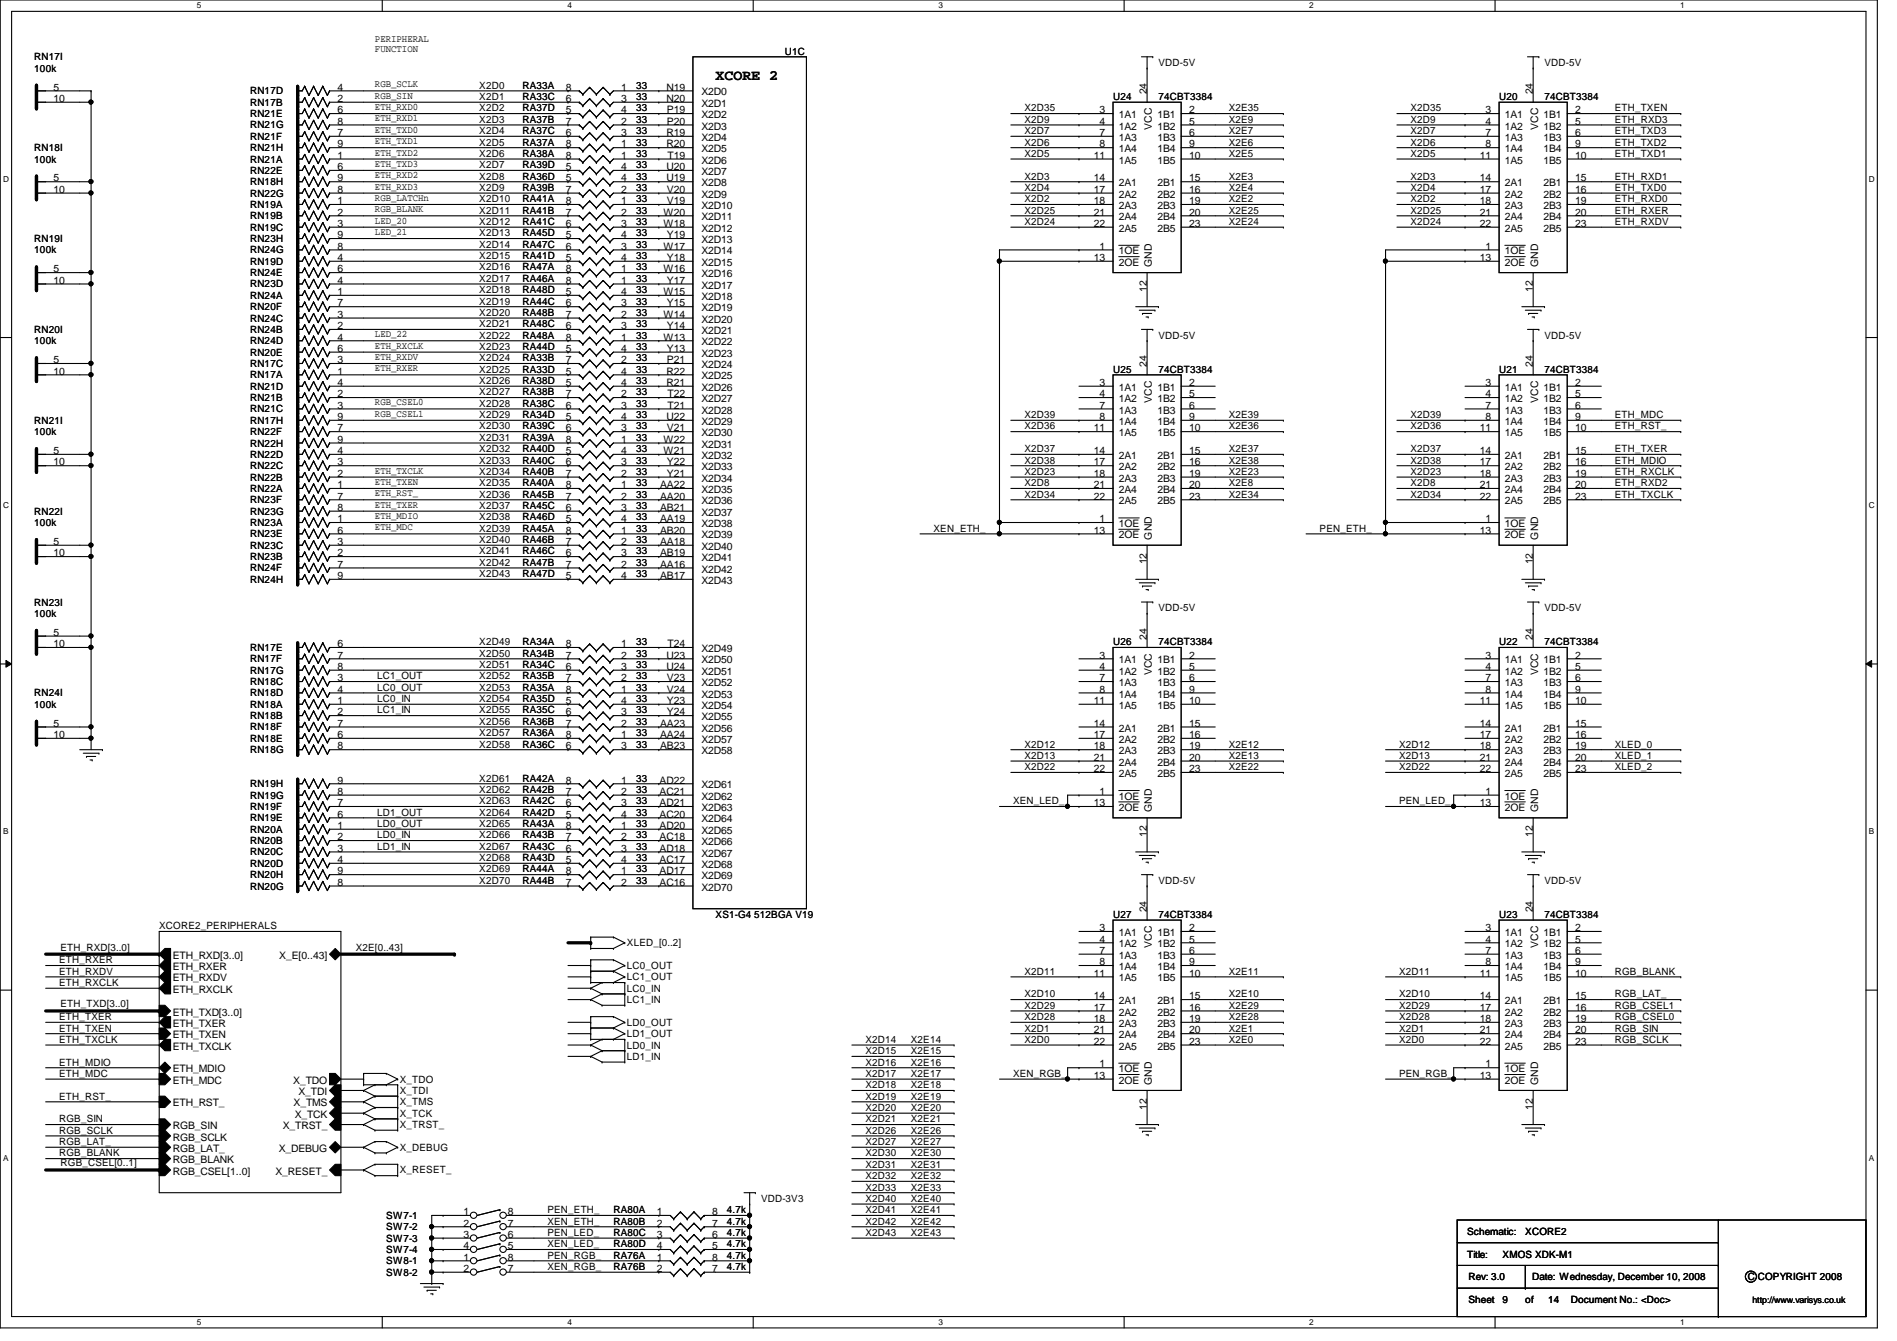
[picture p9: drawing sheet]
<svg xmlns="http://www.w3.org/2000/svg" width="297mm" height="210mm" viewBox="0 0 297 210" stroke-linecap="round" stroke-linejoin="round" font-family="sans-serif">
<defs><g id="words">
<text font-size="2.3" x="112.1" y="12.5">XCORE 2</text>
<g font-size="1.6">
<text x="5.4" y="9.4">RN17I</text>
<text x="5.4" y="11.2">100k</text>
<text x="58.7" y="6.6">PERIPHERAL</text>
<text x="58.7" y="8.2">FUNCTION</text>
<text x="122.9" y="8.6">U1C</text>
<text x="181.4" y="10.3">VDD-5V</text>
<text x="241.8" y="10.3">VDD-5V</text>
<text x="8.4" y="14.2">5</text>
<text x="8.4" y="16">10</text>
<text x="39.2" y="14.8">RN17D</text>
<text x="39.2" y="16.6">RN17B</text>
<text x="52.8" y="14.2">4</text>
<text x="52.8" y="16">2</text>
<text x="52.8" y="17.7">6</text>
<text x="58.7" y="17.2">ETH_RXD0</text>
<text x="58.7" y="15.5">RGB_SIN</text>
<text x="58.7" y="13.7">RGB_SCLK</text>
<text x="75.1" y="15.7">X2D1</text>
<text x="75.1" y="13.9">X2D0</text>
<text x="75.1" y="17.4">X2D2</text>
<text x="81.8" y="13.9">RA33A</text>
<text x="81.8" y="15.7">RA33C</text>
<text x="81.8" y="17.4">RA37D</text>
<text x="88.6" y="14.2">8</text>
<text x="88.6" y="16">6</text>
<text x="88.6" y="17.7">5</text>
<text x="97.3" y="14.2">1</text>
<text x="97.3" y="16">3</text>
<text x="97.3" y="17.7">4</text>
<text x="99.6" y="13.9">33</text>
<text x="99.6" y="15.7">33</text>
<text x="99.6" y="17.4">33</text>
<text x="104.3" y="14.2">N19</text>
<text x="104.3" y="16">N20</text>
<text x="104.4" y="17.7">P19</text>
<text x="109.9" y="14.9">X2D0</text>
<text x="109.9" y="16.7">X2D1</text>
<text x="160.4" y="17.4">X2D35</text>
<text x="172.2" y="17.7">3</text>
<text x="174.3" y="15.7">U24</text>
<text x="179.6" y="14.8" transform="rotate(-90 179.6 14.8)">24</text>
<text x="181.4" y="15.7">74CBT3384</text>
<text x="186.2" y="17.7">2</text>
<text x="192.4" y="17.4">X2E35</text>
<text x="220.8" y="17.4">X2D35</text>
<text x="232.6" y="17.7">3</text>
<text x="234.7" y="15.7">U20</text>
<text x="240" y="14.8" transform="rotate(-90 240 14.8)">24</text>
<text x="241.8" y="15.7">74CBT3384</text>
<text x="246.6" y="17.7">2</text>
<text x="252.9" y="17.4">ETH_TXEN</text>
<text x="5.4" y="23.7">RN18I</text>
<text x="39.2" y="21.9">RN21F</text>
<text x="39.2" y="23.7">RN21H</text>
<text x="39.2" y="20.1">RN21G</text>
<text x="39.2" y="18.3">RN21E</text>
<text x="52.8" y="21.3">7</text>
<text x="52.8" y="23.1">9</text>
<text x="52.8" y="19.5">8</text>
<text x="58.7" y="19">ETH_RXD1</text>
<text x="58.7" y="20.8">ETH_TXD0</text>
<text x="58.7" y="22.6">ETH_TXD1</text>
<text x="75.1" y="19.2">X2D3</text>
<text x="75.1" y="21">X2D4</text>
<text x="75.1" y="22.8">X2D5</text>
<text x="81.8" y="19.2">RA37B</text>
<text x="81.8" y="22.8">RA37A</text>
<text x="81.8" y="21">RA37C</text>
<text x="88.6" y="19.5">7</text>
<text x="88.6" y="23.1">8</text>
<text x="88.6" y="21.3">6</text>
<text x="97.3" y="19.5">2</text>
<text x="97.3" y="23.1">1</text>
<text x="97.3" y="21.3">3</text>
<text x="99.6" y="19.2">33</text>
<text x="99.6" y="22.8">33</text>
<text x="99.6" y="21">33</text>
<text x="104.3" y="21.3">R19</text>
<text x="104.3" y="23.1">R20</text>
<text x="104.4" y="19.5">P20</text>
<text x="109.9" y="18.5">X2D2</text>
<text x="109.9" y="20.3">X2D3</text>
<text x="109.9" y="22.1">X2D4</text>
<text x="109.9" y="23.8">X2D5</text>
<text x="160.4" y="19.2">X2D9</text>
<text x="160.4" y="21">X2D7</text>
<text x="160.4" y="22.8">X2D6</text>
<text x="172.2" y="19.5">4</text>
<text x="172.2" y="21.3">7</text>
<text x="172.2" y="23.1">8</text>
<text x="175.2" y="18.5">1A1</text>
<text x="175.2" y="20.3">1A2</text>
<text x="175.2" y="22.1">1A3</text>
<text x="175.2" y="23.8">1A4</text>
<text x="180.4" y="20.4" transform="rotate(-90 180.4 20.4)">VCC</text>
<text x="181.2" y="18.5">1B1</text>
<text x="181.2" y="20.3">1B2</text>
<text x="181.2" y="22.1">1B3</text>
<text x="181.2" y="23.8">1B4</text>
<text x="186.2" y="19.5">5</text>
<text x="186.2" y="21.3">6</text>
<text x="186.2" y="23.1">9</text>
<text x="192.4" y="19.2">X2E9</text>
<text x="192.4" y="22.8">X2E6</text>
<text x="192.4" y="21">X2E7</text>
<text x="220.8" y="22.8">X2D6</text>
<text x="220.8" y="21">X2D7</text>
<text x="220.8" y="19.2">X2D9</text>
<text x="232.6" y="19.5">4</text>
<text x="232.6" y="21.3">7</text>
<text x="232.6" y="23.1">8</text>
<text x="235.6" y="18.5">1A1</text>
<text x="235.6" y="20.3">1A2</text>
<text x="235.6" y="22.1">1A3</text>
<text x="235.6" y="23.8">1A4</text>
<text x="240.8" y="20.4" transform="rotate(-90 240.8 20.4)">VCC</text>
<text x="241.7" y="18.5">1B1</text>
<text x="241.7" y="20.3">1B2</text>
<text x="241.7" y="22.1">1B3</text>
<text x="241.7" y="23.8">1B4</text>
<text x="246.6" y="19.5">5</text>
<text x="246.6" y="21.3">6</text>
<text x="246.6" y="23.1">9</text>
<text x="252.9" y="22.8">ETH_TXD2</text>
<text x="252.9" y="21">ETH_TXD3</text>
<text x="252.9" y="19.2">ETH_RXD3</text>
<text x="5.4" y="25.4">100k</text>
<text x="8.4" y="28.4">5</text>
<text x="39.2" y="25.4">RN21A</text>
<text x="39.2" y="29">RN18H</text>
<text x="39.2" y="27.2">RN22E</text>
<text x="52.8" y="24.8">1</text>
<text x="52.8" y="28.4">9</text>
<text x="52.8" y="26.6">6</text>
<text x="58.7" y="24.3">ETH_TXD2</text>
<text x="58.7" y="26.1">ETH_TXD3</text>
<text x="58.7" y="27.9">ETH_RXD2</text>
<text x="58.7" y="29.7">ETH_RXD3</text>
<text x="75.1" y="28.1">X2D8</text>
<text x="75.1" y="29.9">X2D9</text>
<text x="75.1" y="24.6">X2D6</text>
<text x="75.1" y="26.3">X2D7</text>
<text x="81.8" y="24.6">RA38A</text>
<text x="81.8" y="29.9">RA39B</text>
<text x="81.8" y="26.3">RA39D</text>
<text x="81.8" y="28.1">RA36D</text>
<text x="88.6" y="24.8">8</text>
<text x="88.6" y="26.6">5</text>
<text x="88.6" y="28.4">5</text>
<text x="97.3" y="24.8">1</text>
<text x="97.3" y="26.6">4</text>
<text x="97.3" y="28.4">4</text>
<text x="99.6" y="24.6">33</text>
<text x="99.6" y="29.9">33</text>
<text x="99.6" y="26.3">33</text>
<text x="99.6" y="28.1">33</text>
<text x="104.3" y="26.6">U20</text>
<text x="104.3" y="28.4">U19</text>
<text x="104.5" y="24.8">T19</text>
<text x="109.9" y="25.6">X2D6</text>
<text x="109.9" y="27.4">X2D7</text>
<text x="109.9" y="29.2">X2D8</text>
<text x="160.4" y="24.6">X2D5</text>
<text x="160.4" y="29.9">X2D4</text>
<text x="160.4" y="28.1">X2D3</text>
<text x="171.3" y="24.8">11</text>
<text x="171.3" y="28.4">14</text>
<text x="175.2" y="25.6">1A5</text>
<text x="175.2" y="29.2">2A1</text>
<text x="181.2" y="25.6">1B5</text>
<text x="181.2" y="29.2">2B1</text>
<text x="186.2" y="24.8">10</text>
<text x="186.2" y="28.4">15</text>
<text x="192.4" y="24.6">X2E5</text>
<text x="192.4" y="29.9">X2E4</text>
<text x="192.4" y="28.1">X2E3</text>
<text x="220.8" y="29.9">X2D4</text>
<text x="220.8" y="28.1">X2D3</text>
<text x="220.8" y="24.6">X2D5</text>
<text x="231.7" y="24.8">11</text>
<text x="231.7" y="28.4">14</text>
<text x="235.6" y="25.6">1A5</text>
<text x="235.6" y="29.2">2A1</text>
<text x="241.7" y="25.6">1B5</text>
<text x="241.7" y="29.2">2B1</text>
<text x="246.6" y="24.8">10</text>
<text x="246.6" y="28.4">15</text>
<text x="252.9" y="29.9">ETH_TXD0</text>
<text x="252.9" y="28.1">ETH_RXD1</text>
<text x="252.9" y="24.6">ETH_TXD1</text>
<text x="8.4" y="30.2">10</text>
<text x="39.2" y="30.8">RN22G</text>
<text x="39.2" y="34.3">RN19B</text>
<text x="39.2" y="32.6">RN19A</text>
<text x="52.8" y="35.5">3</text>
<text x="52.8" y="30.2">8</text>
<text x="52.8" y="33.7">2</text>
<text x="52.8" y="32">1</text>
<text x="58.7" y="35">LED_20</text>
<text x="58.7" y="33.2">RGB_BLANK</text>
<text x="58.7" y="31.5">RGB_LATCHn</text>
<text x="75.1" y="33.4">X2D11</text>
<text x="75.1" y="31.7">X2D10</text>
<text x="75.1" y="35.2">X2D12</text>
<text x="81.8" y="33.4">RA41B</text>
<text x="81.8" y="35.2">RA41C</text>
<text x="81.8" y="31.7">RA41A</text>
<text x="88.6" y="30.2">7</text>
<text x="88.6" y="33.7">7</text>
<text x="88.6" y="35.5">6</text>
<text x="88.6" y="32">8</text>
<text x="97.3" y="30.2">2</text>
<text x="97.3" y="33.7">2</text>
<text x="97.3" y="35.5">3</text>
<text x="97.3" y="32">1</text>
<text x="99.6" y="33.4">33</text>
<text x="99.6" y="35.2">33</text>
<text x="99.6" y="31.7">33</text>
<text x="103.9" y="33.7">W20</text>
<text x="103.9" y="35.5">W18</text>
<text x="104.4" y="32">V19</text>
<text x="104.4" y="30.2">V20</text>
<text x="109.9" y="32.7">X2D10</text>
<text x="109.9" y="34.5">X2D11</text>
<text x="109.9" y="30.9">X2D9</text>
<text x="160.4" y="31.7">X2D2</text>
<text x="160.4" y="33.4">X2D25</text>
<text x="160.4" y="35.2">X2D24</text>
<text x="171.3" y="30.2">17</text>
<text x="171.3" y="32">18</text>
<text x="171.3" y="33.7">21</text>
<text x="171.3" y="35.5">22</text>
<text x="175.2" y="30.9">2A2</text>
<text x="175.2" y="32.7">2A3</text>
<text x="175.2" y="34.5">2A4</text>
<text x="181.2" y="30.9">2B2</text>
<text x="181.2" y="32.7">2B3</text>
<text x="181.2" y="34.5">2B4</text>
<text x="186.2" y="30.2">16</text>
<text x="186.2" y="32">19</text>
<text x="186.2" y="33.7">20</text>
<text x="186.2" y="35.5">23</text>
<text x="192.4" y="33.4">X2E25</text>
<text x="192.4" y="35.2">X2E24</text>
<text x="192.4" y="31.7">X2E2</text>
<text x="220.8" y="35.2">X2D24</text>
<text x="220.8" y="33.4">X2D25</text>
<text x="220.8" y="31.7">X2D2</text>
<text x="231.7" y="30.2">17</text>
<text x="231.7" y="32">18</text>
<text x="231.7" y="33.7">21</text>
<text x="231.7" y="35.5">22</text>
<text x="235.6" y="30.9">2A2</text>
<text x="235.6" y="32.7">2A3</text>
<text x="235.6" y="34.5">2A4</text>
<text x="241.7" y="30.9">2B2</text>
<text x="241.7" y="32.7">2B3</text>
<text x="241.7" y="34.5">2B4</text>
<text x="246.6" y="30.2">16</text>
<text x="246.6" y="32">19</text>
<text x="246.6" y="33.7">20</text>
<text x="246.6" y="35.5">23</text>
<text x="252.9" y="35.2">ETH_RXDV</text>
<text x="252.9" y="33.4">ETH_RXER</text>
<text x="252.9" y="31.7">ETH_RXD0</text>
<text x="5.4" y="37.9">RN19I</text>
<text x="5.4" y="39.7">100k</text>
<text x="39.2" y="36.1">RN19C</text>
<text x="39.2" y="39.7">RN24G</text>
<text x="39.2" y="41.4">RN19D</text>
<text x="39.2" y="37.9">RN23H</text>
<text x="52.8" y="39.1">8</text>
<text x="52.8" y="40.9">4</text>
<text x="52.8" y="37.3">9</text>
<text x="58.7" y="36.8">LED_21</text>
<text x="75.1" y="37">X2D13</text>
<text x="75.1" y="38.8">X2D14</text>
<text x="75.1" y="40.6">X2D15</text>
<text x="81.8" y="40.6">RA41D</text>
<text x="81.8" y="38.8">RA47C</text>
<text x="81.8" y="37">RA45D</text>
<text x="88.6" y="40.9">5</text>
<text x="88.6" y="39.1">6</text>
<text x="88.6" y="37.3">5</text>
<text x="97.3" y="40.9">4</text>
<text x="97.3" y="39.1">3</text>
<text x="97.3" y="37.3">4</text>
<text x="99.6" y="40.6">33</text>
<text x="99.6" y="38.8">33</text>
<text x="99.6" y="37">33</text>
<text x="103.9" y="39.1">W17</text>
<text x="104.4" y="37.3">Y19</text>
<text x="104.4" y="40.9">Y18</text>
<text x="109.9" y="36.3">X2D12</text>
<text x="109.9" y="38.1">X2D13</text>
<text x="109.9" y="39.8">X2D14</text>
<text x="109.9" y="41.6">X2D15</text>
<text x="171.3" y="40.9">13</text>
<text x="172.2" y="39.1">1</text>
<text x="175.2" y="39.8">1OE</text>
<text x="175.2" y="36.3">2A5</text>
<text x="175.2" y="41.6">2OE</text>
<text x="180.4" y="41.8" transform="rotate(-90 180.4 41.8)">GND</text>
<text x="181.2" y="36.3">2B5</text>
<text x="231.7" y="40.9">13</text>
<text x="232.6" y="39.1">1</text>
<text x="235.6" y="39.8">1OE</text>
<text x="235.6" y="36.3">2A5</text>
<text x="235.6" y="41.6">2OE</text>
<text x="240.8" y="41.8" transform="rotate(-90 240.8 41.8)">GND</text>
<text x="241.7" y="36.3">2B5</text>
<text x="8.4" y="42.6">5</text>
<text x="8.4" y="44.4">10</text>
<text x="39.2" y="45">RN23D</text>
<text x="39.2" y="46.8">RN24A</text>
<text x="39.2" y="43.2">RN24E</text>
<text x="52.8" y="48">7</text>
<text x="52.8" y="44.4">4</text>
<text x="52.8" y="46.2">1</text>
<text x="52.8" y="42.6">6</text>
<text x="75.1" y="42.3">X2D16</text>
<text x="75.1" y="44.1">X2D17</text>
<text x="75.1" y="45.9">X2D18</text>
<text x="75.1" y="47.7">X2D19</text>
<text x="81.8" y="44.1">RA46A</text>
<text x="81.8" y="42.3">RA47A</text>
<text x="81.8" y="47.7">RA44C</text>
<text x="81.8" y="45.9">RA48D</text>
<text x="88.6" y="44.4">8</text>
<text x="88.6" y="42.6">8</text>
<text x="88.6" y="48">6</text>
<text x="88.6" y="46.2">5</text>
<text x="97.3" y="44.4">1</text>
<text x="97.3" y="42.6">1</text>
<text x="97.3" y="48">3</text>
<text x="97.3" y="46.2">4</text>
<text x="99.6" y="44.1">33</text>
<text x="99.6" y="42.3">33</text>
<text x="99.6" y="47.7">33</text>
<text x="99.6" y="45.9">33</text>
<text x="103.9" y="42.6">W16</text>
<text x="103.9" y="46.2">W15</text>
<text x="104.4" y="44.4">Y17</text>
<text x="104.4" y="48">Y15</text>
<text x="109.9" y="43.4">X2D16</text>
<text x="109.9" y="45.2">X2D17</text>
<text x="109.9" y="46.9">X2D18</text>
<text x="179.6" y="45.7" transform="rotate(-90 179.6 45.7)">12</text>
<text x="240" y="45.7" transform="rotate(-90 240 45.7)">12</text>
<text x="5.4" y="52.1">RN20I</text>
<text x="5.4" y="53.9">100k</text>
<text x="39.2" y="48.6">RN20F</text>
<text x="39.2" y="53.9">RN24D</text>
<text x="39.2" y="52.1">RN24B</text>
<text x="39.2" y="50.3">RN24C</text>
<text x="52.8" y="53.3">4</text>
<text x="52.8" y="51.5">2</text>
<text x="52.8" y="49.7">3</text>
<text x="58.7" y="52.8">LED_22</text>
<text x="75.1" y="53">X2D22</text>
<text x="75.1" y="49.4">X2D20</text>
<text x="75.1" y="51.2">X2D21</text>
<text x="81.8" y="51.2">RA48C</text>
<text x="81.8" y="49.4">RA48B</text>
<text x="81.8" y="53">RA48A</text>
<text x="88.6" y="51.5">6</text>
<text x="88.6" y="49.7">7</text>
<text x="88.6" y="53.3">8</text>
<text x="97.3" y="51.5">3</text>
<text x="97.3" y="49.7">2</text>
<text x="97.3" y="53.3">1</text>
<text x="99.6" y="51.2">33</text>
<text x="99.6" y="49.4">33</text>
<text x="99.6" y="53">33</text>
<text x="103.9" y="49.7">W14</text>
<text x="103.9" y="53.3">W13</text>
<text x="104.4" y="51.5">Y14</text>
<text x="109.9" y="48.7">X2D19</text>
<text x="109.9" y="50.5">X2D20</text>
<text x="109.9" y="52.3">X2D21</text>
<text x="181.4" y="53">VDD-5V</text>
<text x="241.8" y="53">VDD-5V</text>
<text x="8.4" y="56.9">5</text>
<text x="8.4" y="58.6">10</text>
<text x="39.2" y="57.4">RN17C</text>
<text x="39.2" y="55.7">RN20E</text>
<text x="39.2" y="59.2">RN17A</text>
<text x="52.8" y="56.9">3</text>
<text x="52.8" y="55.1">6</text>
<text x="52.8" y="58.6">1</text>
<text x="58.7" y="54.6">ETH_RXCLK</text>
<text x="58.7" y="56.3">ETH_RXDV</text>
<text x="58.7" y="58.1">ETH_RXER</text>
<text x="75.1" y="54.8">X2D23</text>
<text x="75.1" y="58.3">X2D25</text>
<text x="75.1" y="56.6">X2D24</text>
<text x="81.8" y="56.6">RA33B</text>
<text x="81.8" y="58.3">RA33D</text>
<text x="81.8" y="54.8">RA44D</text>
<text x="88.6" y="56.9">7</text>
<text x="88.6" y="58.6">5</text>
<text x="88.6" y="55.1">5</text>
<text x="97.3" y="56.9">2</text>
<text x="97.3" y="58.6">4</text>
<text x="97.3" y="55.1">4</text>
<text x="99.6" y="56.6">33</text>
<text x="99.6" y="58.3">33</text>
<text x="99.6" y="54.8">33</text>
<text x="104.3" y="58.6">R22</text>
<text x="104.4" y="55.1">Y13</text>
<text x="104.4" y="56.9">P21</text>
<text x="109.9" y="54.1">X2D22</text>
<text x="109.9" y="55.8">X2D23</text>
<text x="109.9" y="57.6">X2D24</text>
<text x="109.9" y="59.4">X2D25</text>
<text x="174.3" y="58.3">U25</text>
<text x="179.6" y="57.4" transform="rotate(-90 179.6 57.4)">24</text>
<text x="181.4" y="58.3">74CBT3384</text>
<text x="234.7" y="58.3">U21</text>
<text x="240" y="57.4" transform="rotate(-90 240 57.4)">24</text>
<text x="241.8" y="58.3">74CBT3384</text>
<text x="39.2" y="61">RN21D</text>
<text x="39.2" y="62.8">RN21B</text>
<text x="39.2" y="64.6">RN21C</text>
<text x="52.8" y="60.4">4</text>
<text x="52.8" y="62.2">2</text>
<text x="52.8" y="65.7">9</text>
<text x="52.8" y="64">3</text>
<text x="58.7" y="63.5">RGB_CSEL0</text>
<text x="58.7" y="65.2">RGB_CSEL1</text>
<text x="75.1" y="60.1">X2D26</text>
<text x="75.1" y="63.7">X2D28</text>
<text x="75.1" y="61.9">X2D27</text>
<text x="75.1" y="65.4">X2D29</text>
<text x="81.8" y="60.1">RA38D</text>
<text x="81.8" y="63.7">RA38C</text>
<text x="81.8" y="65.4">RA34D</text>
<text x="81.8" y="61.9">RA38B</text>
<text x="88.6" y="60.4">5</text>
<text x="88.6" y="64">6</text>
<text x="88.6" y="65.7">5</text>
<text x="88.6" y="62.2">7</text>
<text x="97.3" y="60.4">4</text>
<text x="97.3" y="64">3</text>
<text x="97.3" y="65.7">4</text>
<text x="97.3" y="62.2">2</text>
<text x="99.6" y="60.1">33</text>
<text x="99.6" y="63.7">33</text>
<text x="99.6" y="65.4">33</text>
<text x="99.6" y="61.9">33</text>
<text x="104.3" y="60.4">R21</text>
<text x="104.3" y="65.7">U22</text>
<text x="104.5" y="62.2">T22</text>
<text x="104.5" y="64">T21</text>
<text x="109.9" y="61.2">X2D26</text>
<text x="109.9" y="62.9">X2D27</text>
<text x="109.9" y="64.7">X2D28</text>
<text x="160.4" y="65.4">X2D39</text>
<text x="172.2" y="60.4">3</text>
<text x="172.2" y="62.2">4</text>
<text x="172.2" y="64">7</text>
<text x="172.2" y="65.7">8</text>
<text x="175.2" y="61.2">1A1</text>
<text x="175.2" y="62.9">1A2</text>
<text x="175.2" y="64.7">1A3</text>
<text x="180.4" y="63" transform="rotate(-90 180.4 63)">VCC</text>
<text x="181.2" y="61.2">1B1</text>
<text x="181.2" y="62.9">1B2</text>
<text x="181.2" y="64.7">1B3</text>
<text x="186.2" y="60.4">2</text>
<text x="186.2" y="62.2">5</text>
<text x="186.2" y="64">6</text>
<text x="186.2" y="65.7">9</text>
<text x="192.4" y="65.4">X2E39</text>
<text x="220.8" y="65.4">X2D39</text>
<text x="232.6" y="60.4">3</text>
<text x="232.6" y="62.2">4</text>
<text x="232.6" y="64">7</text>
<text x="232.6" y="65.7">8</text>
<text x="235.6" y="61.2">1A1</text>
<text x="235.6" y="62.9">1A2</text>
<text x="235.6" y="64.7">1A3</text>
<text x="240.8" y="63" transform="rotate(-90 240.8 63)">VCC</text>
<text x="241.7" y="61.2">1B1</text>
<text x="241.7" y="62.9">1B2</text>
<text x="241.7" y="64.7">1B3</text>
<text x="246.6" y="60.4">2</text>
<text x="246.6" y="62.2">5</text>
<text x="246.6" y="64">6</text>
<text x="246.6" y="65.7">9</text>
<text x="252.9" y="65.4">ETH_MDC</text>
<text x="5.4" y="66.3">RN21I</text>
<text x="5.4" y="68.1">100k</text>
<text x="8.4" y="71.1">5</text>
<text x="39.2" y="69.9">RN22H</text>
<text x="39.2" y="71.7">RN22D</text>
<text x="39.2" y="68.1">RN22F</text>
<text x="39.2" y="66.3">RN17H</text>
<text x="52.8" y="69.3">9</text>
<text x="52.8" y="71.1">4</text>
<text x="52.8" y="67.5">7</text>
<text x="75.1" y="67.2">X2D30</text>
<text x="75.1" y="69">X2D31</text>
<text x="75.1" y="70.8">X2D32</text>
<text x="81.8" y="69">RA39A</text>
<text x="81.8" y="67.2">RA39C</text>
<text x="81.8" y="70.8">RA40D</text>
<text x="88.6" y="69.3">8</text>
<text x="88.6" y="67.5">6</text>
<text x="88.6" y="71.1">5</text>
<text x="97.3" y="69.3">1</text>
<text x="97.3" y="67.5">3</text>
<text x="97.3" y="71.1">4</text>
<text x="99.6" y="69">33</text>
<text x="99.6" y="67.2">33</text>
<text x="99.6" y="70.8">33</text>
<text x="103.9" y="69.3">W22</text>
<text x="103.9" y="71.1">W21</text>
<text x="104.4" y="67.5">V21</text>
<text x="109.9" y="66.5">X2D29</text>
<text x="109.9" y="68.3">X2D30</text>
<text x="109.9" y="70.1">X2D31</text>
<text x="109.9" y="71.8">X2D32</text>
<text x="160.4" y="67.2">X2D36</text>
<text x="160.4" y="70.8">X2D37</text>
<text x="171.3" y="67.5">11</text>
<text x="171.3" y="71.1">14</text>
<text x="175.2" y="66.5">1A4</text>
<text x="175.2" y="68.3">1A5</text>
<text x="175.2" y="71.8">2A1</text>
<text x="181.2" y="66.5">1B4</text>
<text x="181.2" y="68.3">1B5</text>
<text x="181.2" y="71.8">2B1</text>
<text x="186.2" y="67.5">10</text>
<text x="186.2" y="71.1">15</text>
<text x="192.4" y="70.8">X2E37</text>
<text x="192.4" y="67.2">X2E36</text>
<text x="220.8" y="70.8">X2D37</text>
<text x="220.8" y="67.2">X2D36</text>
<text x="231.7" y="67.5">11</text>
<text x="231.7" y="71.1">14</text>
<text x="235.6" y="66.5">1A4</text>
<text x="235.6" y="68.3">1A5</text>
<text x="235.6" y="71.8">2A1</text>
<text x="241.7" y="66.5">1B4</text>
<text x="241.7" y="68.3">1B5</text>
<text x="241.7" y="71.8">2B1</text>
<text x="246.6" y="67.5">10</text>
<text x="246.6" y="71.1">15</text>
<text x="252.9" y="70.8">ETH_TXER</text>
<text x="252.9" y="67.2">ETH_RST_</text>
<text x="8.4" y="72.9">10</text>
<text x="39.2" y="75.2">RN22B</text>
<text x="39.2" y="73.4">RN22C</text>
<text x="39.2" y="77">RN22A</text>
<text x="52.8" y="74.6">2</text>
<text x="52.8" y="72.9">3</text>
<text x="52.8" y="76.4">1</text>
<text x="58.7" y="74.1">ETH_TXCLK</text>
<text x="58.7" y="75.9">ETH_TXEN</text>
<text x="58.7" y="77.7">ETH_RST_</text>
<text x="75.1" y="74.3">X2D34</text>
<text x="75.1" y="76.1">X2D35</text>
<text x="75.1" y="72.6">X2D33</text>
<text x="75.1" y="77.9">X2D36</text>
<text x="81.8" y="77.9">RA45B</text>
<text x="81.8" y="72.6">RA40C</text>
<text x="81.8" y="74.3">RA40B</text>
<text x="81.8" y="76.1">RA40A</text>
<text x="88.6" y="72.9">6</text>
<text x="88.6" y="74.6">7</text>
<text x="88.6" y="76.4">8</text>
<text x="97.3" y="72.9">3</text>
<text x="97.3" y="74.6">2</text>
<text x="97.3" y="76.4">1</text>
<text x="99.6" y="77.9">33</text>
<text x="99.6" y="72.6">33</text>
<text x="99.6" y="74.3">33</text>
<text x="99.6" y="76.1">33</text>
<text x="103.4" y="76.4">AA22</text>
<text x="104.4" y="72.9">Y22</text>
<text x="104.4" y="74.6">Y21</text>
<text x="109.9" y="73.6">X2D33</text>
<text x="109.9" y="75.4">X2D34</text>
<text x="109.9" y="77.2">X2D35</text>
<text x="160.4" y="76.1">X2D8</text>
<text x="160.4" y="74.3">X2D23</text>
<text x="160.4" y="72.6">X2D38</text>
<text x="160.4" y="77.9">X2D34</text>
<text x="171.3" y="72.9">17</text>
<text x="171.3" y="74.6">18</text>
<text x="171.3" y="76.4">21</text>
<text x="175.2" y="73.6">2A2</text>
<text x="175.2" y="75.4">2A3</text>
<text x="175.2" y="77.2">2A4</text>
<text x="181.2" y="73.6">2B2</text>
<text x="181.2" y="75.4">2B3</text>
<text x="181.2" y="77.2">2B4</text>
<text x="186.2" y="72.9">16</text>
<text x="186.2" y="74.6">19</text>
<text x="186.2" y="76.4">20</text>
<text x="192.4" y="77.9">X2E34</text>
<text x="192.4" y="74.3">X2E23</text>
<text x="192.4" y="76.1">X2E8</text>
<text x="192.4" y="72.6">X2E38</text>
<text x="220.8" y="77.9">X2D34</text>
<text x="220.8" y="76.1">X2D8</text>
<text x="220.8" y="74.3">X2D23</text>
<text x="220.8" y="72.6">X2D38</text>
<text x="231.7" y="72.9">17</text>
<text x="231.7" y="74.6">18</text>
<text x="231.7" y="76.4">21</text>
<text x="235.6" y="73.6">2A2</text>
<text x="235.6" y="75.4">2A3</text>
<text x="235.6" y="77.2">2A4</text>
<text x="241.7" y="73.6">2B2</text>
<text x="241.7" y="75.4">2B3</text>
<text x="241.7" y="77.2">2B4</text>
<text x="246.6" y="72.9">16</text>
<text x="246.6" y="74.6">19</text>
<text x="246.6" y="76.4">20</text>
<text x="252.9" y="77.9">ETH_TXCLK</text>
<text x="252.9" y="76.1">ETH_RXD2</text>
<text x="252.9" y="74.3">ETH_RXCLK</text>
<text x="252.9" y="72.6">ETH_MDIO</text>
<text x="5.4" y="80.6">RN22I</text>
<text x="5.4" y="82.3">100k</text>
<text x="39.2" y="82.3">RN23A</text>
<text x="39.2" y="80.6">RN23G</text>
<text x="39.2" y="78.8">RN23F</text>
<text x="52.8" y="81.7">1</text>
<text x="52.8" y="80">8</text>
<text x="52.8" y="78.2">7</text>
<text x="52.8" y="83.5">6</text>
<text x="58.7" y="79.5">ETH_TXER</text>
<text x="58.7" y="83">ETH_MDC</text>
<text x="58.7" y="81.2">ETH_MDIO</text>
<text x="75.1" y="81.4">X2D38</text>
<text x="75.1" y="83.2">X2D39</text>
<text x="75.1" y="79.7">X2D37</text>
<text x="81.8" y="79.7">RA45C</text>
<text x="81.8" y="83.2">RA45A</text>
<text x="81.8" y="81.4">RA46D</text>
<text x="88.6" y="78.2">7</text>
<text x="88.6" y="80">6</text>
<text x="88.6" y="83.5">8</text>
<text x="88.6" y="81.7">5</text>
<text x="97.3" y="78.2">2</text>
<text x="97.3" y="80">3</text>
<text x="97.3" y="83.5">1</text>
<text x="97.3" y="81.7">4</text>
<text x="99.6" y="79.7">33</text>
<text x="99.6" y="83.2">33</text>
<text x="99.6" y="81.4">33</text>
<text x="103.4" y="78.2">AA20</text>
<text x="103.4" y="80">AB21</text>
<text x="103.4" y="81.7">AA19</text>
<text x="103.4" y="83.5">AB20</text>
<text x="109.9" y="79">X2D36</text>
<text x="109.9" y="80.7">X2D37</text>
<text x="109.9" y="82.5">X2D38</text>
<text x="146.2" y="83.2">XEN_ETH_</text>
<text x="171.3" y="83.5">13</text>
<text x="171.3" y="78.2">22</text>
<text x="172.2" y="81.7">1</text>
<text x="175.2" y="82.5">1OE</text>
<text x="175.2" y="79">2A5</text>
<text x="181.2" y="79">2B5</text>
<text x="186.2" y="78.2">23</text>
<text x="206.6" y="83.2">PEN_ETH_</text>
<text x="231.7" y="83.5">13</text>
<text x="231.7" y="78.2">22</text>
<text x="232.6" y="81.7">1</text>
<text x="235.6" y="82.5">1OE</text>
<text x="235.6" y="79">2A5</text>
<text x="241.7" y="79">2B5</text>
<text x="246.6" y="78.2">23</text>
<text x="8.4" y="85.3">5</text>
<text x="8.4" y="87.1">10</text>
<text x="39.2" y="85.9">RN23C</text>
<text x="39.2" y="89.5">RN24F</text>
<text x="39.2" y="87.7">RN23B</text>
<text x="39.2" y="84.1">RN23E</text>
<text x="52.8" y="85.3">3</text>
<text x="52.8" y="88.9">7</text>
<text x="52.8" y="87.1">2</text>
<text x="75.1" y="85">X2D40</text>
<text x="75.1" y="86.8">X2D41</text>
<text x="75.1" y="88.6">X2D42</text>
<text x="81.8" y="86.8">RA46C</text>
<text x="81.8" y="88.6">RA47B</text>
<text x="81.8" y="85">RA46B</text>
<text x="88.6" y="87.1">6</text>
<text x="88.6" y="88.9">7</text>
<text x="88.6" y="85.3">7</text>
<text x="97.3" y="87.1">3</text>
<text x="97.3" y="88.9">2</text>
<text x="97.3" y="85.3">2</text>
<text x="99.6" y="86.8">33</text>
<text x="99.6" y="88.6">33</text>
<text x="99.6" y="85">33</text>
<text x="103.4" y="85.3">AA18</text>
<text x="103.4" y="87.1">AB19</text>
<text x="103.4" y="88.9">AA16</text>
<text x="109.9" y="84.3">X2D39</text>
<text x="109.9" y="86.1">X2D40</text>
<text x="109.9" y="87.8">X2D41</text>
<text x="109.9" y="89.6">X2D42</text>
<text x="175.2" y="84.3">2OE</text>
<text x="179.6" y="88.3" transform="rotate(-90 179.6 88.3)">12</text>
<text x="180.4" y="84.5" transform="rotate(-90 180.4 84.5)">GND</text>
<text x="235.6" y="84.3">2OE</text>
<text x="240" y="88.3" transform="rotate(-90 240 88.3)">12</text>
<text x="240.8" y="84.5" transform="rotate(-90 240.8 84.5)">GND</text>
<text x="5.4" y="94.8">RN23I</text>
<text x="39.2" y="91.2">RN24H</text>
<text x="52.8" y="90.6">9</text>
<text x="75.1" y="90.3">X2D43</text>
<text x="81.8" y="90.3">RA47D</text>
<text x="88.6" y="90.6">5</text>
<text x="97.3" y="90.6">4</text>
<text x="99.6" y="90.3">33</text>
<text x="103.4" y="90.6">AB17</text>
<text x="109.9" y="91.4">X2D43</text>
<text x="181.4" y="95.7">VDD-5V</text>
<text x="241.8" y="95.7">VDD-5V</text>
<text x="5.4" y="96.6">100k</text>
<text x="8.4" y="99.5">5</text>
<text x="8.4" y="101.3">10</text>
<text x="39.2" y="101.9">RN17E</text>
<text x="52.8" y="101.3">6</text>
<text x="75.1" y="101">X2D49</text>
<text x="81.8" y="101">RA34A</text>
<text x="88.6" y="101.3">8</text>
<text x="97.3" y="101.3">1</text>
<text x="99.6" y="101">33</text>
<text x="104.5" y="101.3">T24</text>
<text x="174.3" y="101">U26</text>
<text x="179.6" y="100.1" transform="rotate(-90 179.6 100.1)">24</text>
<text x="181.4" y="101">74CBT3384</text>
<text x="234.7" y="101">U22</text>
<text x="240" y="100.1" transform="rotate(-90 240 100.1)">24</text>
<text x="241.8" y="101">74CBT3384</text>
<text x="39.2" y="107.2">RN18C</text>
<text x="39.2" y="105.5">RN17G</text>
<text x="39.2" y="103.7">RN17F</text>
<text x="52.8" y="106.6">3</text>
<text x="52.8" y="104.9">8</text>
<text x="52.8" y="103.1">7</text>
<text x="59.1" y="106.3">LC1_OUT</text>
<text x="75.1" y="106.3">X2D52</text>
<text x="75.1" y="102.8">X2D50</text>
<text x="75.1" y="104.6">X2D51</text>
<text x="81.8" y="106.3">RA35B</text>
<text x="81.8" y="104.6">RA34C</text>
<text x="81.8" y="102.8">RA34B</text>
<text x="88.6" y="106.6">7</text>
<text x="88.6" y="104.9">6</text>
<text x="88.6" y="103.1">7</text>
<text x="97.3" y="106.6">2</text>
<text x="97.3" y="104.9">3</text>
<text x="97.3" y="103.1">2</text>
<text x="99.6" y="106.3">33</text>
<text x="99.6" y="104.6">33</text>
<text x="99.6" y="102.8">33</text>
<text x="104.3" y="103.1">U23</text>
<text x="104.3" y="104.9">U24</text>
<text x="104.4" y="106.6">V23</text>
<text x="109.9" y="102.1">X2D49</text>
<text x="109.9" y="103.8">X2D50</text>
<text x="109.9" y="105.6">X2D51</text>
<text x="109.9" y="107.4">X2D52</text>
<text x="172.2" y="103.1">3</text>
<text x="172.2" y="104.9">4</text>
<text x="172.2" y="106.6">7</text>
<text x="175.2" y="103.8">1A1</text>
<text x="175.2" y="105.6">1A2</text>
<text x="175.2" y="107.4">1A3</text>
<text x="180.4" y="105.7" transform="rotate(-90 180.4 105.7)">VCC</text>
<text x="181.2" y="103.8">1B1</text>
<text x="181.2" y="105.6">1B2</text>
<text x="181.2" y="107.4">1B3</text>
<text x="186.2" y="103.1">2</text>
<text x="186.2" y="104.9">5</text>
<text x="186.2" y="106.6">6</text>
<text x="232.6" y="103.1">3</text>
<text x="232.6" y="104.9">4</text>
<text x="232.6" y="106.6">7</text>
<text x="235.6" y="103.8">1A1</text>
<text x="235.6" y="105.6">1A2</text>
<text x="235.6" y="107.4">1A3</text>
<text x="240.8" y="105.7" transform="rotate(-90 240.8 105.7)">VCC</text>
<text x="241.7" y="103.8">1B1</text>
<text x="241.7" y="105.6">1B2</text>
<text x="241.7" y="107.4">1B3</text>
<text x="246.6" y="103.1">2</text>
<text x="246.6" y="104.9">5</text>
<text x="246.6" y="106.6">6</text>
<text x="5.4" y="109">RN24I</text>
<text x="5.4" y="110.8">100k</text>
<text x="8.4" y="113.7">5</text>
<text x="39.2" y="112.6">RN18B</text>
<text x="39.2" y="110.8">RN18A</text>
<text x="39.2" y="109">RN18D</text>
<text x="52.8" y="113.7">7</text>
<text x="52.8" y="112">2</text>
<text x="52.8" y="110.2">1</text>
<text x="52.8" y="108.4">4</text>
<text x="59.1" y="108.1">LC0_OUT</text>
<text x="59.1" y="109.9">LC0_IN</text>
<text x="59.1" y="111.7">LC1_IN</text>
<text x="75.1" y="108.1">X2D53</text>
<text x="75.1" y="109.9">X2D54</text>
<text x="75.1" y="111.7">X2D55</text>
<text x="75.1" y="113.5">X2D56</text>
<text x="81.8" y="111.7">RA35C</text>
<text x="81.8" y="109.9">RA35D</text>
<text x="81.8" y="113.5">RA36B</text>
<text x="81.8" y="108.1">RA35A</text>
<text x="88.6" y="112">6</text>
<text x="88.6" y="110.2">5</text>
<text x="88.6" y="113.7">7</text>
<text x="88.6" y="108.4">8</text>
<text x="97.3" y="112">3</text>
<text x="97.3" y="110.2">4</text>
<text x="97.3" y="113.7">2</text>
<text x="97.3" y="108.4">1</text>
<text x="99.6" y="111.7">33</text>
<text x="99.6" y="109.9">33</text>
<text x="99.6" y="113.5">33</text>
<text x="99.6" y="108.1">33</text>
<text x="103.4" y="113.7">AA23</text>
<text x="104.4" y="108.4">V24</text>
<text x="104.4" y="110.2">Y23</text>
<text x="104.4" y="112">Y24</text>
<text x="109.9" y="109.2">X2D53</text>
<text x="109.9" y="111">X2D54</text>
<text x="109.9" y="112.7">X2D55</text>
<text x="171.3" y="110.2">11</text>
<text x="171.3" y="113.7">14</text>
<text x="172.2" y="108.4">8</text>
<text x="175.2" y="109.2">1A4</text>
<text x="175.2" y="111">1A5</text>
<text x="181.2" y="109.2">1B4</text>
<text x="181.2" y="111">1B5</text>
<text x="186.2" y="108.4">9</text>
<text x="186.2" y="110.2">10</text>
<text x="186.2" y="113.7">15</text>
<text x="231.7" y="110.2">11</text>
<text x="231.7" y="113.7">14</text>
<text x="232.6" y="108.4">8</text>
<text x="235.6" y="109.2">1A4</text>
<text x="235.6" y="111">1A5</text>
<text x="241.7" y="109.2">1B4</text>
<text x="241.7" y="111">1B5</text>
<text x="246.6" y="108.4">9</text>
<text x="246.6" y="110.2">10</text>
<text x="246.6" y="113.7">15</text>
<text x="8.4" y="115.5">10</text>
<text x="39.2" y="114.3">RN18F</text>
<text x="39.2" y="117.9">RN18G</text>
<text x="39.2" y="116.1">RN18E</text>
<text x="52.8" y="117.3">8</text>
<text x="52.8" y="115.5">6</text>
<text x="75.1" y="115.2">X2D57</text>
<text x="75.1" y="117">X2D58</text>
<text x="81.8" y="115.2">RA36A</text>
<text x="81.8" y="117">RA36C</text>
<text x="88.6" y="115.5">8</text>
<text x="88.6" y="117.3">6</text>
<text x="97.3" y="115.5">1</text>
<text x="97.3" y="117.3">3</text>
<text x="99.6" y="115.2">33</text>
<text x="99.6" y="117">33</text>
<text x="103.4" y="115.5">AA24</text>
<text x="103.4" y="117.3">AB23</text>
<text x="109.9" y="114.5">X2D56</text>
<text x="109.9" y="116.3">X2D57</text>
<text x="109.9" y="118.1">X2D58</text>
<text x="160.4" y="117">X2D12</text>
<text x="160.4" y="118.8">X2D13</text>
<text x="171.3" y="115.5">17</text>
<text x="171.3" y="117.3">18</text>
<text x="171.3" y="119.1">21</text>
<text x="175.2" y="114.5">2A1</text>
<text x="175.2" y="116.3">2A2</text>
<text x="175.2" y="118.1">2A3</text>
<text x="175.2" y="119.8">2A4</text>
<text x="181.2" y="114.5">2B1</text>
<text x="181.2" y="116.3">2B2</text>
<text x="181.2" y="118.1">2B3</text>
<text x="181.2" y="119.8">2B4</text>
<text x="186.2" y="115.5">16</text>
<text x="186.2" y="117.3">19</text>
<text x="186.2" y="119.1">20</text>
<text x="192.4" y="117">X2E12</text>
<text x="192.4" y="118.8">X2E13</text>
<text x="219.1" y="118.8">X2D13</text>
<text x="219.1" y="117">X2D12</text>
<text x="231.7" y="115.5">17</text>
<text x="231.7" y="117.3">18</text>
<text x="231.7" y="119.1">21</text>
<text x="235.6" y="114.5">2A1</text>
<text x="235.6" y="116.3">2A2</text>
<text x="235.6" y="118.1">2A3</text>
<text x="235.6" y="119.8">2A4</text>
<text x="241.7" y="114.5">2B1</text>
<text x="241.7" y="116.3">2B2</text>
<text x="241.7" y="118.1">2B3</text>
<text x="241.7" y="119.8">2B4</text>
<text x="246.6" y="115.5">16</text>
<text x="246.6" y="117.3">19</text>
<text x="246.6" y="119.1">20</text>
<text x="252.9" y="118.8">XLED_1</text>
<text x="252.9" y="117">XLED_0</text>
<text x="39.2" y="123.2">RN19H</text>
<text x="39.2" y="125">RN19G</text>
<text x="52.8" y="122.6">9</text>
<text x="52.8" y="124.4">8</text>
<text x="75.1" y="122.3">X2D61</text>
<text x="75.1" y="124.1">X2D62</text>
<text x="75.1" y="125.9">X2D63</text>
<text x="81.8" y="122.3">RA42A</text>
<text x="81.8" y="125.9">RA42C</text>
<text x="81.8" y="124.1">RA42B</text>
<text x="88.6" y="122.6">8</text>
<text x="88.6" y="124.4">7</text>
<text x="97.3" y="122.6">1</text>
<text x="97.3" y="124.4">2</text>
<text x="99.6" y="122.3">33</text>
<text x="99.6" y="125.9">33</text>
<text x="99.6" y="124.1">33</text>
<text x="103.3" y="122.6">AD22</text>
<text x="103.3" y="124.4">AC21</text>
<text x="109.9" y="123.4">X2D61</text>
<text x="109.9" y="125.2">X2D62</text>
<text x="158.6" y="125.9">XEN_LED_</text>
<text x="160.4" y="120.6">X2D22</text>
<text x="171.3" y="120.9">22</text>
<text x="172.2" y="124.4">1</text>
<text x="175.2" y="125.2">1OE</text>
<text x="175.2" y="121.6">2A5</text>
<text x="181.2" y="121.6">2B5</text>
<text x="186.2" y="120.9">23</text>
<text x="192.4" y="120.6">X2E22</text>
<text x="219.1" y="120.6">X2D22</text>
<text x="219.1" y="125.9">PEN_LED_</text>
<text x="231.7" y="120.9">22</text>
<text x="232.6" y="124.4">1</text>
<text x="235.6" y="125.2">1OE</text>
<text x="235.6" y="121.6">2A5</text>
<text x="241.7" y="121.6">2B5</text>
<text x="246.6" y="120.9">23</text>
<text x="252.9" y="120.6">XLED_2</text>
<text x="39.2" y="130.3">RN20A</text>
<text x="39.2" y="128.6">RN19E</text>
<text x="39.2" y="126.8">RN19F</text>
<text x="52.8" y="131.5">2</text>
<text x="52.8" y="129.8">1</text>
<text x="52.8" y="128">6</text>
<text x="52.8" y="126.2">7</text>
<text x="59.1" y="127.7">LD1_OUT</text>
<text x="59.1" y="131.2">LD0_IN</text>
<text x="59.1" y="129.5">LD0_OUT</text>
<text x="75.1" y="127.7">X2D64</text>
<text x="75.1" y="131.2">X2D66</text>
<text x="75.1" y="129.5">X2D65</text>
<text x="81.8" y="127.7">RA42D</text>
<text x="81.8" y="129.5">RA43A</text>
<text x="81.8" y="131.2">RA43B</text>
<text x="88.6" y="128">5</text>
<text x="88.6" y="126.2">6</text>
<text x="88.6" y="129.8">8</text>
<text x="88.6" y="131.5">7</text>
<text x="97.3" y="128">4</text>
<text x="97.3" y="126.2">3</text>
<text x="97.3" y="129.8">1</text>
<text x="97.3" y="131.5">2</text>
<text x="99.6" y="127.7">33</text>
<text x="99.6" y="129.5">33</text>
<text x="99.6" y="131.2">33</text>
<text x="103.3" y="126.2">AD21</text>
<text x="103.3" y="128">AC20</text>
<text x="103.3" y="129.8">AD20</text>
<text x="103.3" y="131.5">AC18</text>
<text x="109.9" y="127">X2D63</text>
<text x="109.9" y="128.7">X2D64</text>
<text x="109.9" y="130.5">X2D65</text>
<text x="171.3" y="126.2">13</text>
<text x="175.2" y="127">2OE</text>
<text x="179.6" y="131" transform="rotate(-90 179.6 131)">12</text>
<text x="180.4" y="127.1" transform="rotate(-90 180.4 127.1)">GND</text>
<text x="231.7" y="126.2">13</text>
<text x="235.6" y="127">2OE</text>
<text x="240" y="131" transform="rotate(-90 240 131)">12</text>
<text x="240.8" y="127.1" transform="rotate(-90 240.8 127.1)">GND</text>
<text x="39.2" y="137.5">RN20H</text>
<text x="39.2" y="133.9">RN20C</text>
<text x="39.2" y="132.1">RN20B</text>
<text x="39.2" y="135.7">RN20D</text>
<text x="52.8" y="136.9">9</text>
<text x="52.8" y="133.3">3</text>
<text x="52.8" y="135.1">4</text>
<text x="59.1" y="133">LD1_IN</text>
<text x="75.1" y="136.6">X2D69</text>
<text x="75.1" y="134.8">X2D68</text>
<text x="75.1" y="133">X2D67</text>
<text x="81.8" y="136.6">RA44A</text>
<text x="81.8" y="134.8">RA43D</text>
<text x="81.8" y="133">RA43C</text>
<text x="88.6" y="136.9">8</text>
<text x="88.6" y="135.1">5</text>
<text x="88.6" y="133.3">6</text>
<text x="97.3" y="136.9">1</text>
<text x="97.3" y="135.1">4</text>
<text x="97.3" y="133.3">3</text>
<text x="99.6" y="136.6">33</text>
<text x="99.6" y="134.8">33</text>
<text x="99.6" y="133">33</text>
<text x="103.3" y="133.3">AD18</text>
<text x="103.3" y="135.1">AC17</text>
<text x="103.3" y="136.9">AD17</text>
<text x="109.9" y="132.3">X2D66</text>
<text x="109.9" y="134.1">X2D67</text>
<text x="109.9" y="135.8">X2D68</text>
<text x="109.9" y="137.6">X2D69</text>
<text x="39.2" y="139.2">RN20G</text>
<text x="52.8" y="138.6">8</text>
<text x="75.1" y="138.3">X2D70</text>
<text x="81.8" y="138.3">RA44B</text>
<text x="88.6" y="138.6">7</text>
<text x="97.3" y="138.6">2</text>
<text x="99.6" y="138.3">33</text>
<text x="103.3" y="138.6">AC16</text>
<text x="109.9" y="139.4">X2D70</text>
<text x="112.1" y="143.7">XS1-G4 512BGA V19</text>
<text x="174.3" y="143.7">U27</text>
<text x="179.6" y="142.8" transform="rotate(-90 179.6 142.8)">24</text>
<text x="181.4" y="138.3">VDD-5V</text>
<text x="181.4" y="143.7">74CBT3384</text>
<text x="234.7" y="143.7">U23</text>
<text x="240" y="142.8" transform="rotate(-90 240 142.8)">24</text>
<text x="241.8" y="138.3">VDD-5V</text>
<text x="241.8" y="143.7">74CBT3384</text>
<text x="9.5" y="148.8">ETH_RXD[3..0]</text>
<text x="24.9" y="145.5">XCORE2_PERIPHERALS</text>
<text x="55.7" y="148.8">X2E[0..43]</text>
<text x="98.2" y="148.1">XLED_[0..2]</text>
<text x="172.2" y="145.8">3</text>
<text x="172.2" y="147.5">4</text>
<text x="172.2" y="149.3">7</text>
<text x="175.2" y="146.5">1A1</text>
<text x="175.2" y="148.3">1A2</text>
<text x="180.4" y="148.4" transform="rotate(-90 180.4 148.4)">VCC</text>
<text x="181.2" y="146.5">1B1</text>
<text x="181.2" y="148.3">1B2</text>
<text x="186.2" y="145.8">2</text>
<text x="186.2" y="147.5">5</text>
<text x="186.2" y="149.3">6</text>
<text x="232.6" y="145.8">3</text>
<text x="232.6" y="147.5">4</text>
<text x="232.6" y="149.3">7</text>
<text x="235.6" y="146.5">1A1</text>
<text x="235.6" y="148.3">1A2</text>
<text x="240.8" y="148.4" transform="rotate(-90 240.8 148.4)">VCC</text>
<text x="241.7" y="146.5">1B1</text>
<text x="241.7" y="148.3">1B2</text>
<text x="246.6" y="145.8">2</text>
<text x="246.6" y="147.5">5</text>
<text x="246.6" y="149.3">6</text>
<text x="9.3" y="154.3">ETH_RXCLK</text>
<text x="9.3" y="150.8">ETH_RXER</text>
<text x="9.3" y="152.6">ETH_RXDV</text>
<text x="27" y="151.8">ETH_RXER</text>
<text x="27" y="155.4">ETH_RXCLK</text>
<text x="27" y="150.1">ETH_RXD[3..0]</text>
<text x="27" y="153.6">ETH_RXDV</text>
<text x="43.7" y="150.1">X_E[0..43]</text>
<text x="98.2" y="151.7">LC0_OUT</text>
<text x="98.2" y="153.5">LC1_OUT</text>
<text x="98.2" y="155.2">LC0_IN</text>
<text x="160.4" y="152.6">X2D11</text>
<text x="171.3" y="152.9">11</text>
<text x="172.2" y="151.1">8</text>
<text x="175.2" y="150.1">1A3</text>
<text x="175.2" y="151.8">1A4</text>
<text x="175.2" y="153.6">1A5</text>
<text x="181.2" y="150.1">1B3</text>
<text x="181.2" y="151.8">1B4</text>
<text x="181.2" y="153.6">1B5</text>
<text x="186.2" y="151.1">9</text>
<text x="186.2" y="152.9">10</text>
<text x="192.4" y="152.6">X2E11</text>
<text x="219.1" y="152.6">X2D11</text>
<text x="231.7" y="152.9">11</text>
<text x="232.6" y="151.1">8</text>
<text x="235.6" y="150.1">1A3</text>
<text x="235.6" y="151.8">1A4</text>
<text x="235.6" y="153.6">1A5</text>
<text x="241.7" y="150.1">1B3</text>
<text x="241.7" y="151.8">1B4</text>
<text x="241.7" y="153.6">1B5</text>
<text x="246.6" y="151.1">9</text>
<text x="246.6" y="152.9">10</text>
<text x="252.9" y="152.6">RGB_BLANK</text>
<text x="9.3" y="161.5">ETH_TXEN</text>
<text x="9.3" y="159.7">ETH_TXER</text>
<text x="9.5" y="157.7">ETH_TXD[3..0]</text>
<text x="27" y="159">ETH_TXD[3..0]</text>
<text x="27" y="160.7">ETH_TXER</text>
<text x="98.2" y="157">LC1_IN</text>
<text x="98.2" y="160.6">LD0_OUT</text>
<text x="160.4" y="159.7">X2D28</text>
<text x="160.4" y="157.9">X2D29</text>
<text x="160.4" y="156.1">X2D10</text>
<text x="160.4" y="161.5">X2D1</text>
<text x="171.3" y="156.4">14</text>
<text x="171.3" y="158.2">17</text>
<text x="171.3" y="160">18</text>
<text x="171.3" y="161.8">21</text>
<text x="175.2" y="157.2">2A1</text>
<text x="175.2" y="159">2A2</text>
<text x="175.2" y="160.7">2A3</text>
<text x="181.2" y="157.2">2B1</text>
<text x="181.2" y="159">2B2</text>
<text x="181.2" y="160.7">2B3</text>
<text x="186.2" y="156.4">15</text>
<text x="186.2" y="158.2">16</text>
<text x="186.2" y="160">19</text>
<text x="186.2" y="161.8">20</text>
<text x="192.4" y="159.7">X2E28</text>
<text x="192.4" y="156.1">X2E10</text>
<text x="192.4" y="157.9">X2E29</text>
<text x="192.4" y="161.5">X2E1</text>
<text x="219.1" y="161.5">X2D1</text>
<text x="219.1" y="159.7">X2D28</text>
<text x="219.1" y="157.9">X2D29</text>
<text x="219.1" y="156.1">X2D10</text>
<text x="231.7" y="156.4">14</text>
<text x="231.7" y="158.2">17</text>
<text x="231.7" y="160">18</text>
<text x="231.7" y="161.8">21</text>
<text x="235.6" y="157.2">2A1</text>
<text x="235.6" y="159">2A2</text>
<text x="235.6" y="160.7">2A3</text>
<text x="241.7" y="157.2">2B1</text>
<text x="241.7" y="159">2B2</text>
<text x="241.7" y="160.7">2B3</text>
<text x="246.6" y="156.4">15</text>
<text x="246.6" y="158.2">16</text>
<text x="246.6" y="160">19</text>
<text x="246.6" y="161.8">20</text>
<text x="252.9" y="161.5">RGB_SIN</text>
<text x="252.9" y="159.7">RGB_CSEL0</text>
<text x="252.9" y="157.9">RGB_CSEL1</text>
<text x="252.9" y="156.1">RGB_LAT_</text>
<text x="9.3" y="163.2">ETH_TXCLK</text>
<text x="9.3" y="166.8">ETH_MDIO</text>
<text x="27" y="164.3">ETH_TXCLK</text>
<text x="27" y="162.5">ETH_TXEN</text>
<text x="27" y="167.9">ETH_MDIO</text>
<text x="98.2" y="165.9">LD1_IN</text>
<text x="98.2" y="162.3">LD1_OUT</text>
<text x="98.2" y="164.1">LD0_IN</text>
<text x="135.5" y="166.8">X2D16</text>
<text x="135.5" y="163.2">X2D14</text>
<text x="135.5" y="165">X2D15</text>
<text x="142.6" y="166.8">X2E16</text>
<text x="142.6" y="163.2">X2E14</text>
<text x="142.6" y="165">X2E15</text>
<text x="160.4" y="163.2">X2D0</text>
<text x="171.3" y="163.5">22</text>
<text x="172.2" y="167.1">1</text>
<text x="175.2" y="167.9">1OE</text>
<text x="175.2" y="162.5">2A4</text>
<text x="175.2" y="164.3">2A5</text>
<text x="181.2" y="162.5">2B4</text>
<text x="181.2" y="164.3">2B5</text>
<text x="186.2" y="163.5">23</text>
<text x="192.4" y="163.2">X2E0</text>
<text x="219.1" y="163.2">X2D0</text>
<text x="231.7" y="163.5">22</text>
<text x="232.6" y="167.1">1</text>
<text x="235.6" y="167.9">1OE</text>
<text x="235.6" y="162.5">2A4</text>
<text x="235.6" y="164.3">2A5</text>
<text x="241.7" y="162.5">2B4</text>
<text x="241.7" y="164.3">2B5</text>
<text x="246.6" y="163.5">23</text>
<text x="252.9" y="163.2">RGB_SCLK</text>
<text x="9.3" y="168.6">ETH_MDC</text>
<text x="9.3" y="172.1">ETH_RST_</text>
<text x="27" y="173.2">ETH_RST_</text>
<text x="27" y="169.6">ETH_MDC</text>
<text x="45.9" y="169.6">X_TDO</text>
<text x="46" y="173.2">X_TMS</text>
<text x="46.7" y="171.4">X_TDI</text>
<text x="62.6" y="169.5">X_TDO</text>
<text x="62.6" y="173">X_TMS</text>
<text x="62.6" y="171.2">X_TDI</text>
<text x="135.5" y="173.9">X2D20</text>
<text x="135.5" y="168.6">X2D17</text>
<text x="135.5" y="172.1">X2D19</text>
<text x="135.5" y="170.3">X2D18</text>
<text x="142.6" y="173.9">X2E20</text>
<text x="142.6" y="168.6">X2E17</text>
<text x="142.6" y="172.1">X2E19</text>
<text x="142.6" y="170.3">X2E18</text>
<text x="158.6" y="168.6">XEN_RGB_</text>
<text x="171.3" y="168.9">13</text>
<text x="175.2" y="169.6">2OE</text>
<text x="179.6" y="173.7" transform="rotate(-90 179.6 173.7)">12</text>
<text x="180.4" y="169.8" transform="rotate(-90 180.4 169.8)">GND</text>
<text x="219.1" y="168.6">PEN_RGB_</text>
<text x="231.7" y="168.9">13</text>
<text x="235.6" y="169.6">2OE</text>
<text x="240" y="173.7" transform="rotate(-90 240 173.7)">12</text>
<text x="240.8" y="169.8" transform="rotate(-90 240.8 169.8)">GND</text>
<text x="9.3" y="179.2">RGB_LAT_</text>
<text x="9.3" y="175.7">RGB_SIN</text>
<text x="9.3" y="177.5">RGB_SCLK</text>
<text x="27" y="178.5">RGB_SCLK</text>
<text x="27" y="176.7">RGB_SIN</text>
<text x="44.3" y="176.7">X_TRST_</text>
<text x="46.1" y="175">X_TCK</text>
<text x="62.6" y="176.6">X_TRST_</text>
<text x="62.6" y="174.8">X_TCK</text>
<text x="135.5" y="175.7">X2D21</text>
<text x="135.5" y="179.2">X2D27</text>
<text x="135.5" y="177.5">X2D26</text>
<text x="142.6" y="175.7">X2E21</text>
<text x="142.6" y="179.2">X2E27</text>
<text x="142.6" y="177.5">X2E26</text>
<text x="9.3" y="181">RGB_BLANK</text>
<text x="9.5" y="182.6">RGB_CSEL[0..1]</text>
<text x="27" y="183.9">RGB_CSEL[1..0]</text>
<text x="27" y="182.1">RGB_BLANK</text>
<text x="27" y="180.3">RGB_LAT_</text>
<text x="43.1" y="183.9">X_RESET_</text>
<text x="43.6" y="180.3">X_DEBUG</text>
<text x="62.6" y="180.1">X_DEBUG</text>
<text x="62.6" y="183.7">X_RESET_</text>
<text x="135.5" y="184.6">X2D32</text>
<text x="135.5" y="182.8">X2D31</text>
<text x="135.5" y="181">X2D30</text>
<text x="142.6" y="184.6">X2E32</text>
<text x="142.6" y="182.8">X2E31</text>
<text x="142.6" y="181">X2E30</text>
<text x="60.5" y="190.8">SW7-1</text>
<text x="72.6" y="190.2">1</text>
<text x="72.6" y="192">2</text>
<text x="79.5" y="190.2">8</text>
<text x="79.5" y="192">7</text>
<text x="85.7" y="189.9">PEN_ETH_</text>
<text x="85.7" y="191.7">XEN_ETH_</text>
<text x="96.1" y="191.7">RA80B</text>
<text x="96.1" y="189.9">RA80A</text>
<text x="102.8" y="192">2</text>
<text x="102.8" y="190.2">1</text>
<text x="111.5" y="192">7</text>
<text x="111.5" y="190.2">8</text>
<text x="113.8" y="191.7">4.7k</text>
<text x="113.8" y="189.9">4.7k</text>
<text x="119.2" y="188.1">VDD-3V3</text>
<text x="135.5" y="191.7">X2D42</text>
<text x="135.5" y="188.1">X2D40</text>
<text x="135.5" y="186.4">X2D33</text>
<text x="135.5" y="189.9">X2D41</text>
<text x="142.6" y="191.7">X2E42</text>
<text x="142.6" y="188.1">X2E40</text>
<text x="142.6" y="186.4">X2E33</text>
<text x="142.6" y="189.9">X2E41</text>
<text x="60.5" y="192.6">SW7-2</text>
<text x="60.5" y="196.1">SW7-4</text>
<text x="60.5" y="194.4">SW7-3</text>
<text x="60.5" y="197.9">SW8-1</text>
<text x="72.6" y="195.5">4</text>
<text x="72.6" y="193.8">3</text>
<text x="72.6" y="197.3">1</text>
<text x="79.5" y="195.5">5</text>
<text x="79.5" y="193.8">6</text>
<text x="79.5" y="197.3">8</text>
<text x="85.7" y="195.2">XEN_LED_</text>
<text x="85.7" y="197">PEN_RGB_</text>
<text x="85.7" y="193.5">PEN_LED_</text>
<text x="96.1" y="197">RA76A</text>
<text x="96.1" y="195.2">RA80D</text>
<text x="96.1" y="193.5">RA80C</text>
<text x="102.8" y="197.3">1</text>
<text x="102.8" y="195.5">4</text>
<text x="102.8" y="193.8">3</text>
<text x="111.5" y="197.3">8</text>
<text x="111.5" y="195.5">5</text>
<text x="111.5" y="193.8">6</text>
<text x="113.8" y="197">4.7k</text>
<text x="113.8" y="195.2">4.7k</text>
<text x="113.8" y="193.5">4.7k</text>
<text x="135.5" y="193.5">X2D43</text>
<text x="142.6" y="193.5">X2E43</text>
<text x="229.7" y="196.8">Title:</text>
<text x="229.7" y="193.3">Schematic:</text>
<text x="235.3" y="196.8">XMOS XDK-M1</text>
<text x="238.8" y="193.3">XCORE2</text>
<text x="60.5" y="199.7">SW8-2</text>
<text x="72.6" y="199.1">2</text>
<text x="79.5" y="199.1">7</text>
<text x="85.7" y="198.8">XEN_RGB_</text>
<text x="96.1" y="198.8">RA76B</text>
<text x="102.8" y="199.1">2</text>
<text x="111.5" y="199.1">7</text>
<text x="113.8" y="198.8">4.7k</text>
<text x="230" y="200.4">Rev: 3.0</text>
<text x="230" y="204">Sheet</text>
<text x="235.3" y="204">9</text>
<text x="238.8" y="204">of</text>
<text x="239.9" y="200.4">Date: Wednesday, December 10, 2008</text>
<text x="242.4" y="204">14</text>
<text x="246" y="204">Document No.: &lt;Doc&gt;</text>
<text x="273.7" y="200.4">C COPYRIGHT 2008</text>
</g>
<text font-size="1.4" x="274.4" y="204">http://www.varisys.co.uk</text>
<g font-size="1.3">
<text x="30.8" y="1.3">5</text>
<text x="88.9" y="1.3">4</text>
<text x="146.9" y="1.3">3</text>
<text x="205" y="1.3">2</text>
<text x="263.1" y="1.3">1</text>
<text x=".5" y="28.4">D</text>
<text x="292.6" y="28.4">D</text>
<text x=".5" y="79.5">C</text>
<text x="292.6" y="79.5">C</text>
<text x=".5" y="130.6">B</text>
<text x="292.6" y="130.6">B</text>
<text x=".5" y="181.7">A</text>
<text x="292.6" y="181.7">A</text>
<text x="30.8" y="207.4">5</text>
<text x="88.9" y="207.4">4</text>
<text x="146.9" y="207.4">3</text>
<text x="205" y="207.4">2</text>
<text x="263.1" y="207.4">1</text>
</g>
</g></defs>
<path d="M0 0h294v207.9h-294zM1.8 1.8h290.4v204.3h-290.4z" fill="none" stroke="#000" stroke-width=".17"/>
<g fill="#fff">
<path d="M30.8 .2h.7v1.4h-.7z"/>
<path d="M30.8 206.2h.7v1.4h-.7z"/>
</g>
<path d="M59.9 0v1.8M59.9 206.1v1.8" fill="none" stroke="#000" stroke-width=".17"/>
<g fill="#fff">
<path d="M88.9 .2h.6v1.4h-.6z"/>
<path d="M88.9 206.2h.6v1.4h-.6z"/>
</g>
<path d="M117.9 0v1.8M117.9 206.1v1.8" fill="none" stroke="#000" stroke-width=".17"/>
<g fill="#fff">
<path d="M146.9 .2h.7v1.4h-.7z"/>
<path d="M146.9 206.2h.7v1.4h-.7z"/>
</g>
<path d="M176 0v1.8M176 206.1v1.8" fill="none" stroke="#000" stroke-width=".17"/>
<g fill="#fff">
<path d="M205 .2h.7v1.4h-.7z"/>
<path d="M205 206.2h.7v1.4h-.7z"/>
</g>
<path d="M234.1 0v1.8M234.1 206.1v1.8" fill="none" stroke="#000" stroke-width=".17"/>
<g fill="#fff">
<path d="M263.1 .2h.7v1.4h-.7z"/>
<path d="M263.1 206.2h.7v1.4h-.7z"/>
<path d="M.5 27.3h.9v1.4h-.9z"/>
<path d="M292.6 27.3h.9v1.4h-.9z"/>
<path d="M.5 78.4h.9v1.4h-.9z"/>
<path d="M292.6 78.4h.9v1.4h-.9z"/>
</g>
<path d="M0 52.8h1.8M292.2 52.8h1.8" fill="none" stroke="#000" stroke-width=".17"/>
<g fill="#fff">
<path d="M.5 129.5h.8v1.4h-.8z"/>
<path d="M292.6 129.5h.9v1.4h-.9z"/>
</g>
<path d="M0 103.9h1.8M292.2 103.9h1.8" fill="none" stroke="#000" stroke-width=".17"/>
<path d="M.9 103.4l.9 .5-.9 .5zM292.2 103.9l.9-.5v1z" fill="#000"/>
<path d="M.9 103.4l.9 .5-.9 .5zM292.2 103.9l.9-.5v1z" fill="none" stroke="#000" stroke-width=".16"/>
<g fill="#fff">
<path d="M.5 180.5h.8v1.4h-.8z"/>
<path d="M292.6 180.5h.9v1.4h-.9z"/>
</g>
<g fill="none" stroke="#000" stroke-width=".17">
<path d="M12.5 16h1.8M12.5 14.2h1.8M14.3 16h.1M14.3 14.2h.1M14.3 14.2v103.1M56.9 16h32M56.9 14.2h32M56.9 17.8h32M56.9 19.6h33.8M88.9 16h.1M88.9 14.2h.1M88.9 17.8h.1"/>
<path d="M88.9 19.6h.1M90.7 19.6h.1M90.7 19.6l.6 .5M92.3 19h.1M92.3 19l1.1 1.1M92.3 19l-1 1.1M94.4 19h.1M94.4 19l1.1 1.1M94.4 19l-1 1.1M97.8 16h5.4M97.8 14.2h5.4M97.8 17.8h5.4"/>
<path d="M103.2 14.2h.1M103.2 16h.1M103.2 17.8h.1M103.2 19.6h.1M103.2 19.6h-7.1l-.6 .5M158.3 17.8h10.6M158.3 19.6h10.6M168.9 19.6h.1M168.9 17.8h.1M178.7 8.9h1.8M179.6 10.7h.1M179.6 8.9v1.8"/>
<path d="M180.5 8.9h.1M190.3 17.8h10.7M190.3 19.6h10.7M201 17.8h.1M201 19.6h.1M218.7 17.8h10.7M218.7 19.6h10.7M229.4 17.8h.1M229.4 19.6h.1M239.2 8.9h1.8M240.1 10.7h.1M240.1 8.9v1.8"/>
<path d="M241 8.9h.1M250.7 17.8h12.5M250.7 19.6h12.5M263.2 17.8h.1M263.2 19.6h.1M12.5 28.4h1.8M12.5 30.2h1.8M14.3 30.2h.1M14.3 28.4h.1M56.9 33.8h32M56.9 32h32M56.9 37.3h32"/>
<path d="M56.9 35.6h32M56.9 28.4h32M56.9 30.2h32M56.9 21.3h32M56.9 23.1h32M56.9 24.9h32M56.9 26.7h32M56.9 39.1h32M88.9 33.8h.1M88.9 32h.1M88.9 37.3h.1M88.9 35.6h.1"/>
<path d="M88.9 28.4h.1M88.9 30.2h.1M88.9 21.3h.1M88.9 23.1h.1M88.9 24.9h.1M88.9 26.7h.1M88.9 39.1h.1M91.3 20.1h.1M93.4 20.1h.1M95.5 20.1h.1M97.8 33.8h5.4M97.8 32h5.4"/>
<path d="M97.8 37.3h5.4M97.8 35.6h5.4M97.8 28.4h5.4M97.8 30.2h5.4M97.8 21.3h5.4M97.8 23.1h5.4M97.8 24.9h5.4M97.8 26.7h5.4M97.8 39.1h5.4M103.2 21.3h.1M103.2 23.1h.1M103.2 24.9h.1"/>
<path d="M103.2 26.7h.1M103.2 28.4h.1M103.2 30.2h.1M103.2 32h.1M103.2 33.8h.1M103.2 35.6h.1M103.2 37.3h.1M103.2 39.1h.1M156.5 39.1h.1M156.5 39.1h12.4M156.5 39.1v44.5M158.3 33.8h10.6"/>
<path d="M158.3 32h10.6M158.3 35.6h10.6M158.3 28.4h10.6M158.3 30.2h10.6M158.3 21.3h10.6M158.3 23.1h10.6M158.3 24.9h10.6M168.9 39.1h.1M168.9 32h.1M168.9 21.3h.1M168.9 24.9h.1M168.9 33.8h.1"/>
<path d="M168.9 35.6h.1M168.9 23.1h.1M168.9 30.2h.1M168.9 28.4h.1M190.3 33.8h10.7M190.3 32h10.7M190.3 35.6h10.7M190.3 28.4h10.7M190.3 30.2h10.7M190.3 21.3h10.7M190.3 23.1h10.7M190.3 24.9h10.7"/>
<path d="M201 24.9h.1M201 33.8h.1M201 30.2h.1M201 35.6h.1M201 32h.1M201 28.4h.1M201 23.1h.1M201 21.3h.1M218.7 33.8h10.7M218.7 32h10.7M218.7 35.6h10.7M218.7 28.4h10.7"/>
<path d="M218.7 30.2h10.7M218.7 21.3h10.7M218.7 23.1h10.7M218.7 24.9h10.7M229.4 35.6h.1M229.4 33.8h.1M229.4 32h.1M229.4 30.2h.1M229.4 28.4h.1M229.4 24.9h.1M229.4 23.1h.1M229.4 21.3h.1"/>
<path d="M229.4 39.1h.1M229.4 39.1h-12.4v44.5M250.7 33.8h12.5M250.7 32h12.5M250.7 35.6h12.5M250.7 28.4h12.5M250.7 30.2h12.5M250.7 21.3h12.5M250.7 23.1h12.5M250.7 24.9h12.5M263.2 35.6h.1M263.2 33.8h.1"/>
<path d="M263.2 32h.1M263.2 30.2h.1M263.2 28.4h.1M263.2 24.9h.1M263.2 23.1h.1M263.2 21.3h.1M12.5 58.7h1.8M12.5 56.9h1.8M12.5 42.7h1.8M12.5 44.4h1.8M14.3 56.9h.1M14.3 42.7h.1"/>
<path d="M14.3 58.7h.1M14.3 44.4h.1M56.9 55.1h32M56.9 58.7h32M56.9 53.3h32M56.9 56.9h32M56.9 42.7h32M56.9 44.4h32M56.9 46.2h32M56.9 48h32M56.9 49.8h32M56.9 51.6h32"/>
<path d="M56.9 40.9h32M88.9 55.1h.1M88.9 58.7h.1M88.9 53.3h.1M88.9 56.9h.1M88.9 42.7h.1M88.9 44.4h.1M88.9 46.2h.1M88.9 48h.1M88.9 49.8h.1M88.9 51.6h.1M88.9 40.9h.1"/>
<path d="M97.8 55.1h5.4M97.8 58.7h5.4M97.8 53.3h5.4M97.8 56.9h5.4M97.8 42.7h5.4M97.8 44.4h5.4M97.8 46.2h5.4M97.8 48h5.4M97.8 49.8h5.4M97.8 51.6h5.4M97.8 40.9h5.4M103.2 40.9h.1"/>
<path d="M103.2 42.7h.1M103.2 44.4h.1M103.2 46.2h.1M103.2 48h.1M103.2 49.8h.1M103.2 51.6h.1M103.2 53.3h.1M103.2 55.1h.1M103.2 56.9h.1M103.2 58.7h.1M156.5 40.9h12.4M168.9 40.9h.1"/>
<path d="M177.8 48h3.6M178.4 48.6h2.4M178.7 51.6h1.8M178.9 49.1h.1M178.9 49.1h1.4M179.4 49.6h.4M179.6 53.3h.1M179.6 51.6v1.7M179.8 49.6h.1M180.5 51.6h.1M180.8 48.6h.1M181.4 48h.1"/>
<path d="M217 40.9h.1M217 40.9h12.4M229.4 40.9h.1M234.7 58.7h10.7v26.6h-10.7zM238.3 48h3.5M238.8 48.6h2.5M239.2 51.6h1.8M239.3 49.1h.1M239.3 49.1h1.5M239.9 49.6h.3M240.1 53.3h.1M240.1 51.6v7.1"/>
<path d="M240.2 49.6h.1M241 51.6h.1M241.3 48.6h.1M241.8 48h.1M12.5 71.1h1.8M12.5 72.9h1.8M14.3 72.9h.1M14.3 71.1h.1M56.9 74.7h32M56.9 76.5h32M56.9 60.5h32M56.9 64h32"/>
<path d="M56.9 62.2h32M56.9 65.8h32M56.9 67.6h32M56.9 69.3h33.8M56.9 71.1h32M56.9 72.9h32M56.9 78.2h33.8M88.9 74.7h.1M88.9 76.5h.1M88.9 60.5h.1M88.9 64h.1M88.9 62.2h.1"/>
<path d="M88.9 65.8h.1M88.9 72.9h.1M88.9 67.6h.1M88.9 69.3h.1M88.9 71.1h.1M88.9 78.2h.1M90.7 78.2h.1M90.7 69.3h.1M90.7 78.2l.6 .6M90.7 69.3l.6 .6M91.3 78.8h.1M91.3 69.9h.1"/>
<path d="M92.3 77.7h.1M92.3 68.8h.1M92.3 77.7l1.1 1.1M92.3 77.7l-1 1.1M92.3 68.8l1.1 1.1M92.3 68.8l-1 1.1M93.4 78.8h.1M93.4 69.9h.1M94.4 77.7h.1M94.4 68.8h.1M94.4 77.7l1.1 1.1M94.4 77.7l-1 1.1"/>
<path d="M94.4 68.8l1.1 1.1M94.4 68.8l-1 1.1M95.5 78.8h.1M95.5 69.9h.1M97.8 74.7h5.4M97.8 76.5h5.4M97.8 60.5h5.4M97.8 64h5.4M97.8 62.2h5.4M97.8 65.8h5.4M97.8 67.6h5.4M97.8 71.1h5.4"/>
<path d="M97.8 72.9h5.4M103.2 60.5h.1M103.2 62.2h.1M103.2 64h.1M103.2 65.8h.1M103.2 67.6h.1M103.2 69.3h.1M103.2 71.1h.1M103.2 72.9h.1M103.2 74.7h.1M103.2 76.5h.1M103.2 78.2h.1"/>
<path d="M103.2 69.3h-7.1l-.6 .6M103.2 78.2h-7.1l-.6 .6M158.3 74.7h10.6M158.3 76.5h10.6M158.3 65.8h10.6M158.3 67.6h10.6M158.3 71.1h10.6M158.3 72.9h10.6M158.3 78.2h10.6M168.9 67.6h.1M168.9 76.5h.1M168.9 71.1h.1"/>
<path d="M168.9 65.8h.1M168.9 74.7h.1M168.9 72.9h.1M168.9 78.2h.1M190.3 74.7h10.7M190.3 76.5h10.7M190.3 65.8h10.7M190.3 67.6h10.7M190.3 71.1h10.7M190.3 72.9h10.7M190.3 78.2h10.7M201 78.2h.1"/>
<path d="M201 71.1h.1M201 74.7h.1M201 76.5h.1M201 67.6h.1M201 72.9h.1M201 65.8h.1M218.7 74.7h16M218.7 76.5h16M218.7 65.8h16M218.7 67.6h16M218.7 71.1h16M218.7 72.9h16"/>
<path d="M218.7 78.2h16M229.4 78.2h.1M229.4 76.5h.1M229.4 74.7h.1M229.4 72.9h.1M229.4 71.1h.1M229.4 67.6h.1M229.4 65.8h.1M229.4 60.5h5.3M229.4 64h5.3M229.4 62.2h5.3M245.4 74.7h17.8"/>
<path d="M245.4 76.5h17.8M245.4 60.5h5.3M245.4 64h5.3M245.4 62.2h5.3M245.4 65.8h17.8M245.4 67.6h17.8M245.4 71.1h17.8M245.4 72.9h17.8M245.4 78.2h17.8M263.2 78.2h.1M263.2 76.5h.1M263.2 74.7h.1"/>
<path d="M263.2 72.9h.1M263.2 71.1h.1M263.2 67.6h.1M263.2 65.8h.1M12.5 85.3h1.8M12.5 87.1h1.8M12.5 99.6h1.8M14.3 85.3h.1M14.3 87.1h.1M14.3 99.6h.1M56.9 81.8h32M56.9 83.6h32"/>
<path d="M56.9 85.3h32M56.9 80h32M56.9 87.1h32M56.9 88.9h32M56.9 90.7h32M88.9 81.8h.1M88.9 83.6h.1M88.9 85.3h.1M88.9 87.1h.1M88.9 88.9h.1M88.9 90.7h.1M88.9 80h.1"/>
<path d="M97.8 81.8h5.4M97.8 83.6h5.4M97.8 85.3h5.4M97.8 80h5.4M97.8 87.1h5.4M97.8 88.9h5.4M97.8 90.7h5.4M103.2 80h.1M103.2 81.8h.1M103.2 83.6h.1M103.2 85.3h.1M103.2 87.1h.1"/>
<path d="M103.2 88.9h.1M103.2 90.7h.1M144.1 83.6h24.8M156.5 81.8h.1M156.5 83.6h.1M156.5 81.8h12.4M168.9 83.6h.1M168.9 81.8h.1M177.8 90.7h3.6M178.4 91.2h2.4M178.7 94.2h1.8M178.9 91.7h.1"/>
<path d="M178.9 91.7h1.4M179.4 92.3h.4M179.6 96h.1M179.6 94.2v1.8M179.8 92.3h.1M180.5 94.2h.1M180.8 91.2h.1M181.4 90.7h.1M204.5 83.6h30.2M217 81.8h.1M217 83.6h.1M217 81.8h17.7"/>
<path d="M229.4 83.6h.1M229.4 81.8h.1M238.3 90.7h3.5M238.8 91.2h2.5M239.2 94.2h1.8M239.3 91.7h.1M239.3 91.7h1.5M239.9 92.3h.3M240.1 96h.1M240.1 85.3v5.4M240.1 94.2v1.8M240.2 92.3h.1"/>
<path d="M241 94.2h.1M241.3 91.2h.1M241.8 90.7h.1M12.5 101.3h1.8M12.5 113.8h1.8M12.5 115.6h1.8M12.5 117.3h3.5M13 117.9h2.5M13.5 118.4h.1M13.5 118.4h1.5M14.1 119h.3M14.3 101.3h.1"/>
<path d="M14.3 113.8h.1M14.3 115.6h.1M14.4 119h.1M15.5 117.9h.1M16 117.3h.1M46.6 113.8h.1M47.7 113.1h.1M47.7 113.1l-.4 .7h-.7M47.7 113.1l.7 1.4 .7-1.4M49.1 113.1h.1M49.1 113.1l.7 1.4 .7-1.4M50.5 113.1h.1"/>
<path d="M50.5 113.1l.8 1.4 .3-.7M51.6 113.8h.1M51.6 113.8h37.3M56.9 101.3h32M56.9 106.7h32M56.9 115.6h32M56.9 108.5h32M56.9 103.1h32M56.9 117.3h32M56.9 104.9h32M56.9 110.2h32M56.9 112h32"/>
<path d="M88.9 106.7h.1M88.9 115.6h.1M88.9 108.5h.1M88.9 117.3h.1M88.9 101.3h.1M88.9 110.2h.1M88.9 103.1h.1M88.9 112h.1M88.9 104.9h.1M88.9 113.8h.1M97.8 101.3h5.4M97.8 113.8h5.4"/>
<path d="M97.8 106.7h5.4M97.8 115.6h5.4M97.8 108.5h5.4M97.8 103.1h5.4M97.8 117.3h5.4M97.8 104.9h5.4M97.8 110.2h5.4M97.8 112h5.4M103.2 113.8h.1M103.2 101.3h.1M103.2 115.6h.1M103.2 103.1h.1"/>
<path d="M103.2 117.3h.1M103.2 104.9h.1M103.2 106.7h.1M103.2 108.5h.1M103.2 110.2h.1M103.2 112h.1M158.3 117.3h10.6M158.3 119.1h10.6M168.9 117.3h.1M168.9 119.1h.1M190.3 117.3h10.7M190.3 119.1h10.7"/>
<path d="M201 117.3h.1M201 119.1h.1M217 117.3h12.4M217 119.1h12.4M229.4 119.1h.1M229.4 117.3h.1M250.7 117.3h12.5M250.7 119.1h12.5M263.2 119.1h.1M263.2 117.3h.1M56.9 128h32M56.9 133.3h32"/>
<path d="M56.9 136.9h32M56.9 135.1h32M56.9 138.7h32M56.9 122.7h32M56.9 124.5h32M56.9 131.6h32M56.9 126.2h32M56.9 129.8h32M88.9 128h.1M88.9 136.9h.1M88.9 138.7h.1M88.9 122.7h.1"/>
<path d="M88.9 131.6h.1M88.9 124.5h.1M88.9 126.2h.1M88.9 135.1h.1M88.9 133.3h.1M88.9 129.8h.1M97.8 128h5.4M97.8 133.3h5.4M97.8 136.9h5.4M97.8 135.1h5.4M97.8 138.7h5.4M97.8 122.7h5.4"/>
<path d="M97.8 124.5h5.4M97.8 131.6h5.4M97.8 126.2h5.4M97.8 129.8h5.4M103.2 133.3h.1M103.2 135.1h.1M103.2 122.7h.1M103.2 136.9h.1M103.2 124.5h.1M103.2 138.7h.1M103.2 126.2h.1M103.2 128h.1"/>
<path d="M103.2 129.8h.1M103.2 131.6h.1M156.5 126.2h12.4M158.3 120.9h10.6M167.2 126.2h.1M168.9 124.5h.1M168.9 126.2h.1M168.9 120.9h.1M168.9 124.5h-1.7v1.7M177.8 133.3h3.6M178.4 133.9h2.4M178.7 136.9h1.8"/>
<path d="M178.9 134.4h.1M178.9 134.4h1.4M179.4 135h.4M179.6 138.7h.1M179.6 136.9v1.8M179.8 135h.1M180.5 136.9h.1M180.8 133.9h.1M181.4 133.3h.1M190.3 120.9h10.7M201 120.9h.1M217 126.2h12.4"/>
<path d="M217 120.9h12.4M227.6 126.2h.1M229.4 120.9h.1M229.4 126.2h.1M229.4 124.5h.1M229.4 124.5h-1.8v1.7M238.3 133.3h3.5M238.8 133.9h2.5M239.2 136.9h1.8M239.3 134.4h.1M239.3 134.4h1.5M239.9 135h.3"/>
<path d="M240.1 138.7h.1M240.1 136.9v1.8M240.2 135h.1M241 136.9h.1M241.3 133.9h.1M241.8 133.3h.1M250.7 120.9h12.5M263.2 120.9h.1M0 155h1.8M7.2 154.7h17.7M7.2 151.1h17.7M7.2 152.9h17.7"/>
<path d="M24.9 154.7h.1M24.9 151.1h.1M24.9 152.9h.1M88.9 154.7h3.6M88.9 151.1h3.6M88.9 152.9h3.6M88.9 156.5h3.6M92.5 151.1h.1M92.5 152.9h.1M92.5 154.7h.1M92.5 156.5h.1M92.5 152h.1"/>
<path d="M92.5 150.2h.1M92.5 159.1h.1M92.5 153.8h.1M92.5 146.7h.1M92.5 148.5h.1M92.5 156.5l1.8 .9M92.5 146.7v1.8M92.5 150.2v3.6M92.5 159.1v3.6M92.5 150.2h3.6M92.5 152h3.6M92.5 159.1h3.6"/>
<path d="M92.5 153.8h5.3M92.5 154.7l1.8 .9M92.5 146.7h3.6M92.5 148.5h3.6M94.3 155.6h.1M94.3 157.4h.1M94.3 153.8h.1M94.3 155.6l-1.8 .9M94.3 155.6h3.5M94.3 157.4h3.5M94.3 153.8l-1.8 .9M96.1 150.2h.1"/>
<path d="M96.1 152h.1M96.1 159.1h.1M96.1 153.8h.1M96.1 146.7h.1M96.1 148.5h.1M96.1 150.2l1.7 .9M96.1 159.1l1.7 .9M96.1 152l1.7 .9M96.1 146.7l1.7 .9M97.8 155.6h.1M97.8 157.4h.1M97.8 151.1h.1"/>
<path d="M97.8 152.9h.1M97.8 153.8h.1M97.8 147.6h.1M97.8 153.8v3.6M97.8 151.1l-1.7 .9M97.8 152.9l-1.7 .9M97.8 147.6l-1.7 .9M158.3 152.9h10.6M158.3 156.5h10.6M158.3 158.2h10.6M168.9 152.9h.1M168.9 158.2h.1"/>
<path d="M168.9 156.5h.1M190.3 152.9h10.7M190.3 156.5h10.7M190.3 158.2h10.7M201 152.9h.1M201 156.5h.1M201 158.2h.1M217 152.9h12.4M217 156.5h12.4M217 158.2h12.4M229.4 158.2h.1M229.4 156.5h.1"/>
<path d="M229.4 152.9h.1M250.7 152.9h12.5M250.7 156.5h12.5M250.7 158.2h12.5M263.2 158.2h.1M263.2 156.5h.1M263.2 152.9h.1M292.2 155h1.8M7.2 179.6h17.7M7.2 176h17.7M7.2 177.8h17.7M7.2 163.6h17.7"/>
<path d="M7.2 161.8h17.7M7.2 160h17.7M7.2 167.1h17.7M7.2 168.9h17.7M7.2 172.5h17.7M24.9 179.6h.1M24.9 176h.1M24.9 177.8h.1M24.9 163.6h.1M24.9 161.8h.1M24.9 160h.1M24.9 167.1h.1"/>
<path d="M24.9 168.9h.1M24.9 172.5h.1M53.4 179.6h3.5M53.4 176h3.5M53.4 168.9h3.5M53.4 172.5h3.5M53.4 174.2h3.5M53.4 170.7h3.5M56.9 168.9h.1M56.9 172.5h.1M56.9 174.2h.1M56.9 170.7h.1"/>
<path d="M56.9 179.6h.1M56.9 176h.1M56.9 169.8h.1M56.9 168h.1M56.9 168h3.6M56.9 169.8h5.4M56.9 168v1.8M56.9 179.6l1.8 .9M56.9 176l1.8 .9M56.9 172.5l1.8 .9M56.9 170.7l1.8 .9M56.9 174.2l1.8 .9"/>
<path d="M58.7 178.7h.1M58.7 175.1h.1M58.7 176.9h.1M58.7 171.6h.1M58.7 173.4h.1M58.7 169.8h.1M58.7 178.7l-1.8 .9M58.7 178.7h1.8M58.7 175.1l-1.8 .9M58.7 175.1h3.6M58.7 176.9h3.6M58.7 171.6l-1.8 .9"/>
<path d="M58.7 171.6h3.6M58.7 173.4h3.6M58.7 169.8l-1.8 .9M58.7 173.4l-1.8 .8M60.5 168h.1M60.5 169.8h.1M60.5 178.7h.1M60.5 168l1.8 .9M60.5 178.7l1.8 .9M62.3 168.9h.1M62.3 179.6h.1M62.3 175.1h.1"/>
<path d="M62.3 176.9h.1M62.3 171.6h.1M62.3 173.4h.1M62.3 169.8h.1M62.3 168.9l-1.8 .9M62.3 179.6l-1.8 .9M62.3 169.8v7.1M88.9 163.6h3.6M88.9 161.8h3.6M88.9 160h3.6M88.9 165.4h3.6M92.5 163.6h.1"/>
<path d="M92.5 165.4h.1M92.5 160h.1M92.5 161.8h.1M92.5 162.7h.1M92.5 160.9h.1M92.5 165.4l1.8 .8M92.5 160.9h3.6M92.5 162.7h5.3M92.5 163.6l1.8 .9M94.3 164.5h.1M94.3 166.2h.1M94.3 162.7h.1"/>
<path d="M94.3 164.5l-1.8 .9M94.3 164.5h3.5M94.3 166.2h3.5M94.3 162.7l-1.8 .9M96.1 160.9h.1M96.1 162.7h.1M96.1 160.9l1.7 .9M97.8 164.5h.1M97.8 166.2h.1M97.8 161.8h.1M97.8 160h.1M97.8 162.7h.1"/>
<path d="M97.8 162.7v3.5M97.8 161.8l-1.7 .9M97.8 160l-1.7 .9M133.4 179.6h16M133.4 176h16M133.4 177.8h16M133.4 163.6h16M133.4 167.1h16M133.4 168.9h16M133.4 172.5h16M133.4 165.4h16M133.4 174.2h16"/>
<path d="M133.4 170.7h16M149.4 174.2h.1M149.4 176h.1M149.4 167.1h.1M149.4 163.6h.1M149.4 179.6h.1M149.4 168.9h.1M149.4 165.4h.1M149.4 177.8h.1M149.4 172.5h.1M149.4 170.7h.1M156.5 168.9h12.4"/>
<path d="M158.3 163.6h10.6M158.3 161.8h10.6M158.3 160h10.6M167.2 168.9h.1M168.9 167.1h.1M168.9 168.9h.1M168.9 160h.1M168.9 161.8h.1M168.9 163.6h.1M168.9 167.1h-1.7v1.8M177.8 176h3.6M178.4 176.6h2.4"/>
<path d="M178.9 177.1h.1M178.9 177.1h1.4M179.4 177.6h.4M179.8 177.6h.1M180.8 176.6h.1M181.4 176h.1M190.3 163.6h10.7M190.3 161.8h10.7M190.3 160h10.7M201 160h.1M201 161.8h.1M201 163.6h.1"/>
<path d="M217 163.6h12.4M217 161.8h12.4M217 160h12.4M217 168.9h12.4M227.6 168.9h.1M229.4 163.6h.1M229.4 161.8h.1M229.4 160h.1M229.4 167.1h.1M229.4 168.9h.1M229.4 167.1h-1.8v1.8M238.3 176h3.5"/>
<path d="M238.8 176.6h2.5M239.3 177.1h.1M239.3 177.1h1.5M239.9 177.6h.3M240.2 177.6h.1M241.3 176.6h.1M241.8 176h.1M250.7 163.6h12.5M250.7 161.8h12.5M250.7 160h12.5M263.2 163.6h.1M263.2 161.8h.1"/>
<path d="M263.2 160h.1M7.2 181.4h17.7M24.9 181.4h.1M53.4 183.1h3.5M56.9 183.1h.1M56.9 183.1l1.8 .9M58.7 180.5h.1M58.7 182.2h.1M58.7 184h.1M58.7 180.5h1.8M58.7 182.2l-1.8 .9M58.7 182.2h3.6"/>
<path d="M58.7 184h3.6M60.5 180.5h.1M62.3 182.2h.1M62.3 184h.1M62.3 182.2v1.8M67.6 197.4h.1M67.6 193.8h.1M67.6 195.6h.1M67.6 192h.1M67.6 199.1h.1M67.6 195.6h1.8M67.6 193.8h1.8"/>
<path d="M67.6 197.4h1.8M67.6 199.1h1.8M67.6 192h1.8M69.4 197.4h.1M69.4 199.1h.1M69.4 195.6h.1M69.4 192h.1M69.4 193.8h.1M69.4 190.2h.1M69.4 190.2h-1.8v10.7M78.3 189.4h.1M78.3 189.4l-3.6 .8"/>
<path d="M83.6 195.6h19.6M83.6 193.8h19.6M83.6 197.4h19.6M83.6 190.2h19.6M83.6 199.1h19.6M83.6 192h19.6M103.2 195.6h.1M103.2 197.4h.1M103.2 190.2h.1M103.2 193.8h.1M103.2 199.1h.1M103.2 192h.1"/>
<path d="M112.1 195.6h5.3M112.1 193.8h5.3M112.1 197.4h5.3M112.1 190.2h5.3M112.1 199.1h5.3M112.1 192h5.3M116.5 186.7h1.8M117.4 195.6h.1M117.4 199.1h.1M117.4 193.8h.1M117.4 197.4h.1M117.4 192h.1"/>
<path d="M117.4 190.2h.1M117.4 188.5h.1M117.4 186.7v12.4M118.3 186.7h.1M133.4 181.4h16M133.4 193.8h16M133.4 190.2h16M133.4 192h16M133.4 188.5h16M133.4 184.9h16M133.4 183.1h16M133.4 186.7h16"/>
<path d="M149.4 192h.1M149.4 188.5h.1M149.4 184.9h.1M149.4 183.1h.1M149.4 181.4h.1M149.4 186.7h.1M149.4 190.2h.1M149.4 193.8h.1M228.2 191h64v15.1h-64zM228.2 198.1h40.9M228.2 194.5h40.9M238.8 198.1v3.5"/>
<path d="M269.1 198.1h.1M269.1 194.5h.1M269.1 191v15.1M65.8 200.9h3.6M66.4 201.5h2.4M66.9 202h.1M66.9 202h1.4M67.4 202.5h.4M67.6 200.9h.1M67.8 202.5h.1M68.8 201.5h.1M69.4 200.9h.1"/>
<path d="M228.2 201.6h40.9M238.8 201.6h.1M269.1 206.1h.1M269.1 201.6h.1"/>
<circle cx="14.2" cy="16" r=".32"/>
<circle cx="14.2" cy="30.2" r=".32"/>
<circle cx="14.2" cy="28.4" r=".32"/>
<circle cx="14.2" cy="56.9" r=".32"/>
<circle cx="14.2" cy="42.6" r=".32"/>
<circle cx="14.2" cy="44.4" r=".32"/>
<circle cx="14.2" cy="58.6" r=".32"/>
<circle cx="156.5" cy="40.9" r=".32"/>
<circle cx="216.9" cy="40.9" r=".32"/>
<circle cx="14.2" cy="72.9" r=".32"/>
<circle cx="14.2" cy="71.1" r=".32"/>
<circle cx="14.2" cy="87.1" r=".32"/>
<circle cx="14.2" cy="99.5" r=".32"/>
<circle cx="14.2" cy="85.3" r=".32"/>
<circle cx="156.5" cy="83.5" r=".32"/>
<circle cx="156.5" cy="81.8" r=".32"/>
<circle cx="216.9" cy="81.8" r=".32"/>
<circle cx="216.9" cy="83.5" r=".32"/>
<circle cx="14.2" cy="101.3" r=".32"/>
<circle cx="14.2" cy="115.5" r=".32"/>
<circle cx="14.2" cy="113.8" r=".32"/>
<circle cx="167.1" cy="126.2" r=".32"/>
<circle cx="227.6" cy="126.2" r=".32"/>
<circle cx="167.1" cy="168.9" r=".32"/>
<circle cx="227.6" cy="168.9" r=".32"/>
<circle cx="67.6" cy="197.3" r=".32"/>
<circle cx="67.6" cy="192" r=".32"/>
<circle cx="67.6" cy="193.8" r=".32"/>
<circle cx="67.6" cy="195.6" r=".32"/>
<circle cx="67.6" cy="199.1" r=".32"/>
<circle cx="117.4" cy="193.8" r=".32"/>
<circle cx="117.4" cy="190.2" r=".32"/>
<circle cx="117.4" cy="192" r=".32"/>
<circle cx="117.4" cy="197.3" r=".32"/>
<circle cx="117.4" cy="195.6" r=".32"/>
<circle cx="274.2" cy="199.8" r=".87"/>
</g>
<g fill="#000">
<circle cx="14.2" cy="16" r=".32"/>
<circle cx="14.2" cy="30.2" r=".32"/>
<circle cx="14.2" cy="28.4" r=".32"/>
<circle cx="14.2" cy="56.9" r=".32"/>
<circle cx="14.2" cy="42.6" r=".32"/>
<circle cx="14.2" cy="44.4" r=".32"/>
<circle cx="14.2" cy="58.6" r=".32"/>
<circle cx="156.5" cy="40.9" r=".32"/>
<circle cx="216.9" cy="40.9" r=".32"/>
<circle cx="14.2" cy="72.9" r=".32"/>
<circle cx="14.2" cy="71.1" r=".32"/>
<circle cx="14.2" cy="87.1" r=".32"/>
<circle cx="14.2" cy="99.5" r=".32"/>
<circle cx="14.2" cy="85.3" r=".32"/>
<circle cx="156.5" cy="83.5" r=".32"/>
<circle cx="156.5" cy="81.8" r=".32"/>
<circle cx="216.9" cy="81.8" r=".32"/>
<circle cx="216.9" cy="83.5" r=".32"/>
<circle cx="14.2" cy="101.3" r=".32"/>
<circle cx="14.2" cy="115.5" r=".32"/>
<circle cx="14.2" cy="113.8" r=".32"/>
<circle cx="167.1" cy="126.2" r=".32"/>
<circle cx="227.6" cy="126.2" r=".32"/>
<circle cx="167.1" cy="168.9" r=".32"/>
<circle cx="227.6" cy="168.9" r=".32"/>
<circle cx="67.6" cy="197.3" r=".32"/>
<circle cx="67.6" cy="192" r=".32"/>
<circle cx="67.6" cy="193.8" r=".32"/>
<circle cx="67.6" cy="195.6" r=".32"/>
<circle cx="67.6" cy="199.1" r=".32"/>
<circle cx="117.4" cy="193.8" r=".32"/>
<circle cx="117.4" cy="190.2" r=".32"/>
<circle cx="117.4" cy="192" r=".32"/>
<circle cx="117.4" cy="197.3" r=".32"/>
<circle cx="117.4" cy="195.6" r=".32"/>
</g>
<path d="M46.6 113.1v1.4M7.2 149.4h17.7M7.2 158.2h17.7M53.4 149.4h17.8M88.9 147.6h3.6M7.2 183.1h17.7" fill="none" stroke="#000" stroke-width=".51"/>
<g fill="#000">
<circle cx="46.6" cy="114.5" r=".25"/>
<circle cx="24.9" cy="158.2" r=".25"/>
<circle cx="24.9" cy="149.4" r=".25"/>
<circle cx="71.2" cy="149.4" r=".25"/>
<circle cx="92.5" cy="147.6" r=".25"/>
<circle cx="24.9" cy="183.1" r=".25"/>
</g>
<path d="M235.6 81.1h3.2M235.6 82.8h3.2" fill="none" stroke="#000" stroke-width=".16"/>
<circle cx="74.2" cy="190.2" r=".5" fill="#fff"/>
<g fill="none" stroke="#000" stroke-width=".17">
<path d="M69.4 190.2h4.3"/>
<circle cx="74.2" cy="190.2" r=".5"/>
</g>
<circle cx="78.8" cy="190.2" r=".5" fill="#fff"/>
<g fill="none" stroke="#000" stroke-width=".17">
<path d="M46.6 21.3h.1M46.6 35.6h.1M46.6 30.2h.1M46.6 23.1h.1M47.7 20.6h.1M47.7 34.8h.1M47.7 29.5h.1M47.7 22.4h.1M47.7 20.6l.7 1.5 .7-1.5M47.7 20.6l-.4 .7h-.7M47.7 34.8l.7 1.5 .7-1.5M47.7 34.8l-.4 .8h-.7"/>
<path d="M47.7 29.5l.7 1.4 .7-1.4M47.7 29.5l-.4 .7h-.7M47.7 22.4l.7 1.4 .7-1.4M47.7 22.4l-.4 .7h-.7M49.1 20.6h.1M49.1 34.8h.1M49.1 29.5h.1M49.1 22.4h.1M49.1 20.6l.7 1.5 .7-1.5M49.1 34.8l.7 1.5 .7-1.5M49.1 29.5l.7 1.4 .7-1.4M49.1 22.4l.7 1.4 .7-1.4"/>
<path d="M50.5 20.6h.1M50.5 34.8h.1M50.5 29.5h.1M50.5 22.4h.1M50.5 20.6l.8 1.5 .3-.8M50.5 34.8l.8 1.5 .3-.7M50.5 29.5l.8 1.4 .3-.7M50.5 22.4l.8 1.4 .3-.7M51.6 21.3h.1M51.6 35.6h.1M51.6 30.2h.1M51.6 23.1h.1"/>
<path d="M51.6 21.3h5.3M51.6 35.6h5.3M51.6 30.2h5.3M51.6 23.1h5.3M5.7 56.9h.1M5.7 58.7h.1M5.7 56.9h6.8M5.7 58.7h6.8M46.6 48h.1M46.6 56.9h.1M46.6 44.4h.1M46.6 55.1h.1"/>
<path d="M47.7 47.3h.1M47.7 56.2h.1M47.7 43.7h.1M47.7 54.4h.1M47.7 56.2l-.4 .7h-.7M47.7 47.3l.7 1.4 .7-1.4M47.7 47.3l-.4 .7h-.7M47.7 56.2l.7 1.4 .7-1.4M47.7 43.7l.7 1.5 .7-1.5M47.7 43.7l-.4 .7h-.7M47.7 54.4l.7 1.4 .7-1.4M47.7 54.4l-.4 .7h-.7"/>
<path d="M49.1 47.3h.1M49.1 56.2h.1M49.1 43.7h.1M49.1 54.4h.1M49.1 47.3l.7 1.4 .7-1.4M49.1 56.2l.7 1.4 .7-1.4M49.1 43.7l.7 1.5 .7-1.5M49.1 54.4l.7 1.4 .7-1.4M50.5 47.3h.1M50.5 56.2h.1M50.5 43.7h.1M50.5 54.4h.1"/>
<path d="M50.5 47.3l.8 1.4 .3-.7M50.5 56.2l.8 1.4 .3-.7M50.5 43.7l.8 1.5 .3-.8M50.5 54.4l.8 1.4 .3-.7M51.6 48h.1M51.6 56.9h.1M51.6 44.4h.1M51.6 55.1h.1M51.6 56.9h5.3M51.6 48h5.3M51.6 44.4h5.3M51.6 55.1h5.3"/>
<path d="M88.9 56.9h1.8M88.9 58.7h1.8M88.9 51.6h1.8M90.7 56.9h.1M90.7 58.7h.1M90.7 51.6h.1M90.7 56.9l.6 .5M90.7 58.7l.6 .5M90.7 51.6l.6 .5M91.3 57.4h.1M91.3 59.2h.1M91.3 52.1h.1"/>
<path d="M92.3 56.3h.1M92.3 58.1h.1M92.3 51h.1M92.3 56.3l1.1 1.1M92.3 56.3l-1 1.1M92.3 58.1l1.1 1.1M92.3 58.1l-1 1.1M92.3 51l1.1 1.1M92.3 51l-1 1.1M93.4 57.4h.1M93.4 59.2h.1M93.4 52.1h.1"/>
<path d="M94.4 56.3h.1M94.4 58.1h.1M94.4 51h.1M94.4 56.3l1.1 1.1M94.4 56.3l-1 1.1M94.4 58.1l1.1 1.1M94.4 58.1l-1 1.1M94.4 51l1.1 1.1M94.4 51l-1 1.1M95.5 57.4h.1M95.5 59.2h.1M95.5 52.1h.1"/>
<path d="M97.8 56.9h-1.7l-.6 .5M97.8 58.7h-1.7l-.6 .5M97.8 51.6h-1.7l-.6 .5M46.6 136.9h.1M47.7 136.2h.1M47.7 136.2l-.4 .7h-.7M47.7 136.2l.7 1.4 .7-1.4M49.1 136.2h.1M49.1 136.2l.7 1.4 .7-1.4M50.5 136.2h.1M50.5 136.2l.8 1.4 .3-.7M51.6 136.9h.1"/>
<path d="M51.6 136.9h5.3M88.9 128h1.8M88.9 136.9h1.8M90.7 128h.1M90.7 136.9h.1M90.7 128l.6 .6M90.7 136.9l.6 .6M91.3 128.6h.1M91.3 137.5h.1M92.3 127.5h.1M92.3 136.4h.1M92.3 127.5l1.1 1.1"/>
<path d="M92.3 127.5l-1 1.1M92.3 136.4l1.1 1.1M92.3 136.4l-1 1.1M93.4 128.6h.1M93.4 137.5h.1M94.4 127.5h.1M94.4 136.4h.1M94.4 127.5l1.1 1.1M94.4 127.5l-1 1.1M94.4 136.4l1.1 1.1M94.4 136.4l-1 1.1M95.5 128.6h.1"/>
<path d="M95.5 137.5h.1M97.8 128h-1.7l-.6 .6M97.8 136.9h-1.7l-.6 .6M240.1 138.7v5.3M229.4 145.8h5.3M229.4 147.6h5.3M229.4 149.4h5.3M229.4 151.1h5.3M229.4 152.9h5.3M229.4 156.5h5.3M229.4 158.2h5.3M234.7 144h10.7v26.7h-10.7z"/>
<path d="M245.4 145.8h5.3M245.4 147.6h5.3M245.4 149.4h5.3M245.4 151.1h5.3M245.4 152.9h5.3M245.4 156.5h5.3M245.4 158.2h5.3M229.4 167.1h5.3M229.4 160h5.3M229.4 161.8h5.3M229.4 163.6h5.3M229.4 168.9h5.3"/>
<path d="M240.1 170.7v5.3M245.4 160h5.3M245.4 161.8h5.3M245.4 163.6h5.3M78.3 191.1h.1M78.3 191.1l-3.6 .9M79.3 190.2h4.3M103.2 197.4h1.7l.6 .5M105.5 197.9h.1M106.5 196.8h.1M106.5 196.8l-1 1.1M106.5 196.8l1.1 1.1"/>
<path d="M107.6 197.9h.1M108.7 196.8h.1M108.7 196.8l-1.1 1.1M108.7 196.8l1 1.1M109.7 197.9h.1M110.3 197.4h.1M110.3 197.4l-.6 .5M110.3 197.4h1.8"/>
<circle cx="78.8" cy="190.2" r=".5"/>
</g>
<path d="M46.6 20.6v1.5M46.6 22.4v1.4M46.6 29.5v1.4M46.6 34.8v1.5M5.7 56v3.6M46.6 43.7v1.5M46.6 47.3v1.4M46.6 54.4v1.4M46.6 56.2v1.4M46.6 136.2v1.4" fill="none" stroke="#000" stroke-width=".51"/>
<g fill="#000">
<circle cx="46.6" cy="22.1" r=".25"/>
<circle cx="46.6" cy="30.9" r=".25"/>
<circle cx="46.6" cy="36.3" r=".25"/>
<circle cx="46.6" cy="23.8" r=".25"/>
<circle cx="5.7" cy="59.6" r=".25"/>
<circle cx="46.6" cy="48.7" r=".25"/>
<circle cx="46.6" cy="57.6" r=".25"/>
<circle cx="46.6" cy="45.2" r=".25"/>
<circle cx="46.6" cy="55.8" r=".25"/>
<circle cx="46.6" cy="137.6" r=".25"/>
</g>
<path d="M235.6 166.4h3.2M235.6 168.2h3.2" fill="none" stroke="#000" stroke-width=".16"/>
<circle cx="74.2" cy="192" r=".5" fill="#fff"/>
<g fill="none" stroke="#000" stroke-width=".17">
<path d="M69.4 192h4.3"/>
<circle cx="74.2" cy="192" r=".5"/>
</g>
<circle cx="78.8" cy="192" r=".5" fill="#fff"/>
<g fill="none" stroke="#000" stroke-width=".17">
<path d="M5.7 14.2h.1M5.7 16h.1M5.7 14.2h6.8M5.7 16h6.8M46.6 14.2h.1M47.7 13.5h.1M47.7 13.5l-.4 .7h-.7M47.7 13.5l.7 1.4 .7-1.4M49.1 13.5h.1M49.1 13.5l.7 1.4 .7-1.4M50.5 13.5h.1M50.5 13.5l.8 1.4 .3-.7"/>
<path d="M51.6 14.2h.1M51.6 14.2h5.3M88.9 14.2h1.8M88.9 16h1.8M90.7 14.2h.1M90.7 16h.1M90.7 14.2l.6 .6M90.7 16l.6 .6M91.3 14.8h.1M91.3 16.6h.1M92.3 13.7h.1M92.3 15.5h.1"/>
<path d="M92.3 13.7l1.1 1.1M92.3 13.7l-1 1.1M92.3 15.5l1.1 1.1M92.3 15.5l-1 1.1M93.4 14.8h.1M93.4 16.6h.1M94.4 13.7h.1M94.4 15.5h.1M94.4 13.7l1.1 1.1M94.4 13.7l-1 1.1M94.4 15.5l1.1 1.1M94.4 15.5l-1 1.1"/>
<path d="M95.5 14.8h.1M95.5 16.6h.1M97.8 14.2h-1.7l-.6 .6M97.8 16h-1.7l-.6 .6M168.9 17.8h5.4M168.9 19.6h5.4M174.3 16h10.7v26.7h-10.7zM179.6 10.7v5.3M185 17.8h5.3M185 19.6h5.3M46.6 39.1h.1M47.7 38.4h.1"/>
<path d="M47.7 38.4l.7 1.4 .7-1.4M47.7 38.4l-.4 .7h-.7M49.1 38.4h.1M49.1 38.4l.7 1.4 .7-1.4M50.5 38.4h.1M50.5 38.4l.8 1.4 .3-.7M51.6 39.1h.1M51.6 39.1h5.3M88.9 24.9h1.8M88.9 30.2h1.8M88.9 33.8h1.8M90.7 24.9h.1"/>
<path d="M90.7 30.2h.1M90.7 33.8h.1M90.7 24.9l.6 .5M90.7 30.2l.6 .6M90.7 33.8l.6 .5M91.3 25.4h.1M91.3 30.8h.1M91.3 34.3h.1M92.3 24.3h.1M92.3 29.7h.1M92.3 33.2h.1M92.3 24.3l1.1 1.1"/>
<path d="M92.3 24.3l-1 1.1M92.3 29.7l1.1 1.1M92.3 29.7l-1 1.1M92.3 33.2l1.1 1.1M92.3 33.2l-1 1.1M93.4 25.4h.1M93.4 30.8h.1M93.4 34.3h.1M94.4 24.3h.1M94.4 29.7h.1M94.4 33.2h.1M94.4 24.3l1.1 1.1"/>
<path d="M94.4 24.3l-1 1.1M94.4 29.7l1.1 1.1M94.4 29.7l-1 1.1M94.4 33.2l1.1 1.1M94.4 33.2l-1 1.1M95.5 25.4h.1M95.5 30.8h.1M95.5 34.3h.1M97.8 24.9h-1.7l-.6 .5M97.8 30.2h-1.7l-.6 .6M97.8 33.8h-1.7l-.6 .5M168.9 39.1h5.4"/>
<path d="M168.9 24.9h5.4M168.9 30.2h5.4M168.9 21.3h5.4M168.9 23.1h5.4M168.9 28.4h5.4M168.9 32h5.4M168.9 33.8h5.4M168.9 35.6h5.4M185 24.9h5.3M185 30.2h5.3M185 21.3h5.3M185 23.1h5.3"/>
<path d="M185 28.4h5.3M185 32h5.3M185 33.8h5.3M185 35.6h5.3M46.6 58.7h.1M46.6 46.2h.1M47.7 58h.1M47.7 45.5h.1M47.7 59.7h.1M47.7 58l.7 1.4 .7-1.4M47.7 58l-.4 .7h-.7M47.7 59.7l-.4 .8h-.7"/>
<path d="M47.7 45.5l.7 1.4 .7-1.4M47.7 45.5l-.4 .7h-.7M47.7 59.7l.7 1.5 .7-1.5M49.1 58h.1M49.1 45.5h.1M49.1 59.7h.1M49.1 58l.7 1.4 .7-1.4M49.1 45.5l.7 1.4 .7-1.4M49.1 59.7l.7 1.5 .7-1.5M50.5 58h.1M50.5 45.5h.1M50.5 59.7h.1"/>
<path d="M50.5 58l.8 1.4 .3-.7M50.5 45.5l.8 1.4 .3-.7M50.5 59.7l.8 1.5 .3-.7M51.6 58.7h.1M51.6 46.2h.1M51.6 58.7h5.3M51.6 46.2h5.3M92.3 59.9h.1M92.3 59.9l1.1 1.1M92.3 59.9l-1 1.1M94.4 59.9h.1M94.4 59.9l1.1 1.1"/>
<path d="M94.4 59.9l-1 1.1M168.9 40.9h5.4M179.6 42.7v5.3M5.7 71.1h.1M5.7 72.9h.1M5.7 71.1h6.8M5.7 72.9h6.8M46.6 74.7h.1M46.6 69.3h.1M46.6 60.5h.1M47.7 74h.1M47.7 68.6h.1"/>
<path d="M47.7 79.3h.1M47.7 74l.7 1.4 .7-1.4M47.7 74l-.4 .7h-.7M47.7 79.3l-.4 .7h-.7M47.7 68.6l.7 1.5 .7-1.5M47.7 68.6l-.4 .7h-.7M47.7 79.3l.7 1.4 .7-1.4M49.1 74h.1M49.1 68.6h.1M49.1 79.3h.1M49.1 74l.7 1.4 .7-1.4M49.1 68.6l.7 1.5 .7-1.5"/>
<path d="M49.1 79.3l.7 1.4 .7-1.4M50.5 74h.1M50.5 68.6h.1M50.5 79.3h.1M50.5 74l.8 1.4 .3-.7M50.5 68.6l.8 1.5 .3-.8M50.5 79.3l.8 1.4 .3-.7M51.6 74.7h.1M51.6 69.3h.1M51.6 60.5h.1M51.6 60.5h5.3M51.6 74.7h5.3"/>
<path d="M51.6 69.3h5.3M88.9 60.5h1.8M90.7 60.5h.1M90.7 60.5l.6 .5M91.3 61h.1M92.3 79.5h.1M92.3 79.5l1.1 1.1M92.3 79.5l-1 1.1M93.4 61h.1M94.4 79.5h.1M94.4 79.5l1.1 1.1M94.4 79.5l-1 1.1"/>
<path d="M95.5 61h.1M97.8 60.5h-1.7l-.6 .5M5.7 99.6h.1M5.7 99.6h6.8M46.6 85.3h.1M46.6 88.9h.1M46.6 81.8h.1M46.6 90.7h.1M46.6 80h.1M47.7 84.6h.1M47.7 88.2h.1M47.7 81.1h.1"/>
<path d="M47.7 90h.1M47.7 84.6l.7 1.5 .7-1.5M47.7 84.6l-.4 .7h-.7M47.7 88.2l.7 1.4 .7-1.4M47.7 88.2l-.4 .7h-.7M47.7 81.1l.7 1.4 .7-1.4M47.7 81.1l-.4 .7h-.7M47.7 90l.7 1.4 .7-1.4M47.7 90l-.4 .7h-.7M49.1 84.6h.1M49.1 88.2h.1M49.1 81.1h.1"/>
<path d="M49.1 90h.1M49.1 84.6l.7 1.5 .7-1.5M49.1 88.2l.7 1.4 .7-1.4M49.1 81.1l.7 1.4 .7-1.4M49.1 90l.7 1.4 .7-1.4M50.5 84.6h.1M50.5 88.2h.1M50.5 81.1h.1M50.5 90h.1M50.5 84.6l.8 1.5 .3-.8M50.5 88.2l.8 1.4 .3-.7M50.5 81.1l.8 1.4 .3-.7"/>
<path d="M50.5 90l.8 1.4 .3-.7M51.6 85.3h.1M51.6 88.9h.1M51.6 81.8h.1M51.6 90.7h.1M51.6 80h.1M51.6 85.3h5.3M51.6 88.9h5.3M51.6 80h5.3M51.6 81.8h5.3M51.6 90.7h5.3M88.9 80h1.8"/>
<path d="M90.7 80h.1M90.7 80l.6 .6M91.3 80.6h.1M93.4 80.6h.1M95.5 80.6h.1M97.8 80h-1.7l-.6 .6M5.7 101.3h.1M5.7 101.3h6.8M46.6 117.3h.1M46.6 115.6h.1M46.6 106.7h.1M47.7 116.6h.1"/>
<path d="M47.7 114.9h.1M47.7 106h.1M47.7 116.6l.7 1.5 .7-1.5M47.7 116.6l-.4 .7h-.7M47.7 114.9l.7 1.4 .7-1.4M47.7 114.9l-.4 .7h-.7M47.7 106l.7 1.4 .7-1.4M47.7 106l-.4 .7h-.7M49.1 116.6h.1M49.1 114.9h.1M49.1 106h.1M49.1 116.6l.7 1.5 .7-1.5"/>
<path d="M49.1 114.9l.7 1.4 .7-1.4M49.1 106l.7 1.4 .7-1.4M50.5 116.6h.1M50.5 114.9h.1M50.5 106h.1M50.5 116.6l.8 1.5 .3-.8M50.5 114.9l.8 1.4 .3-.7M50.5 106l.8 1.4 .3-.7M51.6 117.3h.1M51.6 115.6h.1M51.6 106.7h.1M51.6 117.3h5.3"/>
<path d="M51.6 115.6h5.3M51.6 106.7h5.3M88.9 115.6h1.8M90.7 115.6h.1M90.7 115.6l.6 .5M91.3 116.1h.1M92.3 115h.1M92.3 115l1.1 1.1M92.3 115l-1 1.1M93.4 116.1h.1M94.4 115h.1M94.4 115l1.1 1.1"/>
<path d="M94.4 115l-1 1.1M95.5 116.1h.1M97.8 115.6h-1.7l-.6 .5M46.6 122.7h.1M46.6 124.5h.1M46.6 133.3h.1M46.6 131.6h.1M46.6 129.8h.1M47.7 122h.1M47.7 123.7h.1M47.7 132.6h.1M47.7 130.9h.1"/>
<path d="M47.7 129.1h.1M47.7 122l.7 1.4 .7-1.4M47.7 122l-.4 .7h-.7M47.7 123.7l.7 1.5 .7-1.5M47.7 123.7l-.4 .8h-.7M47.7 132.6l.7 1.5 .7-1.5M47.7 132.6l-.4 .7h-.7M47.7 130.9l.7 1.4 .7-1.4M47.7 130.9l-.4 .7h-.7M47.7 129.1l.7 1.4 .7-1.4M47.7 129.1l-.4 .7h-.7M49.1 122h.1"/>
<path d="M49.1 123.7h.1M49.1 132.6h.1M49.1 130.9h.1M49.1 129.1h.1M49.1 122l.7 1.4 .7-1.4M49.1 123.7l.7 1.5 .7-1.5M49.1 132.6l.7 1.5 .7-1.5M49.1 130.9l.7 1.4 .7-1.4M49.1 129.1l.7 1.4 .7-1.4M50.5 122h.1M50.5 123.7h.1M50.5 132.6h.1"/>
<path d="M50.5 130.9h.1M50.5 129.1h.1M50.5 122l.8 1.4 .3-.7M50.5 123.7l.8 1.5 .3-.7M50.5 132.6l.8 1.5 .3-.8M50.5 130.9l.8 1.4 .3-.7M50.5 129.1l.8 1.4 .3-.7M51.6 122.7h.1M51.6 124.5h.1M51.6 133.3h.1M51.6 131.6h.1M51.6 129.8h.1"/>
<path d="M51.6 122.7h5.3M51.6 124.5h5.3M51.6 133.3h5.3M51.6 131.6h5.3M51.6 129.8h5.3M88.9 122.7h1.8M88.9 135.1h1.8M90.7 135.1h.1M90.7 122.7h.1M90.7 135.1l.6 .6M90.7 122.7l.6 .5M91.3 135.7h.1"/>
<path d="M91.3 123.2h.1M92.3 134.6h.1M92.3 122.1h.1M92.3 134.6l1.1 1.1M92.3 134.6l-1 1.1M92.3 122.1l1.1 1.1M92.3 122.1l-1 1.1M93.4 135.7h.1M93.4 123.2h.1M94.4 134.6h.1M94.4 122.1h.1M94.4 134.6l1.1 1.1"/>
<path d="M94.4 134.6l-1 1.1M94.4 122.1l1.1 1.1M94.4 122.1l-1 1.1M95.5 135.7h.1M95.5 123.2h.1M97.8 122.7h-1.7l-.6 .5M97.8 135.1h-1.7l-.6 .6M78.3 194.7h.1M78.3 194.7l-3.6 .9M79.3 192h4.3M103.2 192h1.7l.6 .6M105.5 192.6h.1"/>
<path d="M106.5 191.5h.1M106.5 191.5l-1 1.1M106.5 191.5l1.1 1.1M107.6 192.6h.1M108.7 191.5h.1M108.7 191.5l-1.1 1.1M108.7 191.5l1 1.1M109.7 192.6h.1M110.3 192h.1M110.3 192h1.8M110.3 192l-.6 .6"/>
<circle cx="78.8" cy="192" r=".5"/>
</g>
<g fill="none" stroke="#000" stroke-width=".51">
<path d="M5.7 13.3v3.6M46.6 13.5v1.4M46.6 38.4v1.4M46.6 45.5v1.4M46.6 58v1.4M46.6 59.7v1.5M5.7 70.2v3.6M46.6 68.6v1.5M46.6 74v1.4M46.6 79.3v1.4M5.7 98.7v3.5M46.6 81.1v1.4"/>
<path d="M46.6 84.6v1.5M46.6 88.2v1.4M46.6 90v1.4M46.6 106v1.4M46.6 114.9v1.4M46.6 116.6v1.5M46.6 122v1.4M46.6 123.7v1.5M46.6 129.1v1.4M46.6 130.9v1.4M46.6 132.6v1.5"/>
</g>
<g fill="#000">
<circle cx="5.7" cy="16.9" r=".25"/>
<circle cx="46.6" cy="14.9" r=".25"/>
<circle cx="46.6" cy="39.8" r=".25"/>
<circle cx="46.6" cy="46.9" r=".25"/>
<circle cx="46.6" cy="59.4" r=".25"/>
<circle cx="5.7" cy="73.8" r=".25"/>
<circle cx="46.6" cy="75.4" r=".25"/>
<circle cx="46.6" cy="61.2" r=".25"/>
<circle cx="46.6" cy="70.1" r=".25"/>
<circle cx="46.6" cy="91.4" r=".25"/>
<circle cx="46.6" cy="89.6" r=".25"/>
<circle cx="46.6" cy="82.5" r=".25"/>
<circle cx="46.6" cy="80.7" r=".25"/>
<circle cx="46.6" cy="86.1" r=".25"/>
<circle cx="5.7" cy="102.2" r=".25"/>
<circle cx="46.6" cy="118.1" r=".25"/>
<circle cx="46.6" cy="116.3" r=".25"/>
<circle cx="46.6" cy="107.4" r=".25"/>
<circle cx="46.6" cy="134.1" r=".25"/>
<circle cx="46.6" cy="123.4" r=".25"/>
<circle cx="46.6" cy="132.3" r=".25"/>
<circle cx="46.6" cy="130.5" r=".25"/>
<circle cx="46.6" cy="125.2" r=".25"/>
</g>
<path d="M175.2 38.4h3.2M175.2 40.2h3.2" fill="none" stroke="#000" stroke-width=".16"/>
<circle cx="74.2" cy="195.6" r=".5" fill="#fff"/>
<g fill="none" stroke="#000" stroke-width=".17">
<path d="M69.4 195.6h4.3"/>
<circle cx="74.2" cy="195.6" r=".5"/>
</g>
<circle cx="78.8" cy="195.6" r=".5" fill="#fff"/>
<g fill="none" stroke="#000" stroke-width=".17">
<path d="M46.6 19.6h.1M47.7 18.8h.1M47.7 18.8l.7 1.5 .7-1.5M47.7 18.8l-.4 .8h-.7M49.1 18.8h.1M49.1 18.8l.7 1.5 .7-1.5M50.5 18.8h.1M50.5 18.8l.8 1.5 .3-.7M51.6 19.6h.1M51.6 19.6h5.3M88.9 17.8h1.8M90.7 17.8h.1"/>
<path d="M90.7 17.8l.6 .5M91.3 18.3h.1M92.3 17.2h.1M92.3 17.2l1.1 1.1M92.3 17.2l-1 1.1M93.4 18.3h.1M94.4 17.2h.1M94.4 17.2l1.1 1.1M94.4 17.2l-1 1.1M95.5 18.3h.1M97.8 17.8h-1.7l-.6 .5M46.6 33.8h.1"/>
<path d="M47.7 33.1h.1M47.7 33.1l.7 1.4 .7-1.4M47.7 33.1l-.4 .7h-.7M49.1 33.1h.1M49.1 33.1l.7 1.4 .7-1.4M50.5 33.1h.1M50.5 33.1l.8 1.4 .3-.7M51.6 33.8h.1M51.6 33.8h5.3M5.7 42.7h.1M5.7 44.4h.1M5.7 42.7h6.8"/>
<path d="M5.7 44.4h6.8M46.6 72.9h.1M46.6 71.1h.1M47.7 72.2h.1M47.7 70.4h.1M47.7 72.2l.7 1.4 .7-1.4M47.7 72.2l-.4 .7h-.7M47.7 70.4l.7 1.4 .7-1.4M47.7 70.4l-.4 .7h-.7M49.1 72.2h.1M49.1 70.4h.1M49.1 72.2l.7 1.4 .7-1.4"/>
<path d="M49.1 70.4l.7 1.4 .7-1.4M50.5 72.2h.1M50.5 70.4h.1M50.5 72.2l.8 1.4 .3-.7M50.5 70.4l.8 1.4 .3-.7M51.6 72.9h.1M51.6 71.1h.1M51.6 72.9h5.3M51.6 71.1h5.3M88.9 64h1.8M90.7 64h.1M90.7 64l.6 .6"/>
<path d="M91.3 64.6h.1M92.3 63.5h.1M92.3 63.5l1.1 1.1M92.3 63.5l-1 1.1M93.4 64.6h.1M94.4 63.5h.1M94.4 63.5l1.1 1.1M94.4 63.5l-1 1.1M95.5 64.6h.1M97.8 64h-1.7l-.6 .6M88.9 90.7h1.8M88.9 83.6h1.8"/>
<path d="M88.9 87.1h1.8M90.7 90.7h.1M90.7 83.6h.1M90.7 87.1h.1M90.7 90.7l.6 .5M90.7 83.6l.6 .5M90.7 87.1l.6 .6M91.3 91.2h.1M91.3 84.1h.1M91.3 87.7h.1M92.3 90.1h.1M92.3 83h.1"/>
<path d="M92.3 86.6h.1M92.3 90.1l1.1 1.1M92.3 90.1l-1 1.1M92.3 83l1.1 1.1M92.3 83l-1 1.1M92.3 86.6l1.1 1.1M92.3 86.6l-1 1.1M93.4 91.2h.1M93.4 84.1h.1M93.4 87.7h.1M94.4 90.1h.1M94.4 83h.1"/>
<path d="M94.4 86.6h.1M94.4 90.1l1.1 1.1M94.4 90.1l-1 1.1M94.4 83l1.1 1.1M94.4 83l-1 1.1M94.4 86.6l1.1 1.1M94.4 86.6l-1 1.1M95.5 91.2h.1M95.5 84.1h.1M95.5 87.7h.1M97.8 90.7h-1.7l-.6 .5M97.8 83.6h-1.7l-.6 .5"/>
<path d="M97.8 87.1h-1.7l-.6 .6M88.9 117.3h1.8M90.7 117.3h.1M90.7 117.3l.6 .6M91.3 117.9h.1M92.3 116.8h.1M92.3 116.8l1.1 1.1M92.3 116.8l-1 1.1M93.4 117.9h.1M94.4 116.8h.1M94.4 116.8l1.1 1.1M94.4 116.8l-1 1.1"/>
<path d="M95.5 117.9h.1M97.8 117.3h-1.7l-.6 .6M88.9 126.2h1.8M90.7 126.2h.1M90.7 126.2l.6 .6M91.3 126.8h.1M92.3 125.7h.1M92.3 125.7l1.1 1.1M92.3 125.7l-1 1.1M93.4 126.8h.1M94.4 125.7h.1M94.4 125.7l1.1 1.1"/>
<path d="M94.4 125.7l-1 1.1M95.5 126.8h.1M97.8 126.2h-1.7l-.6 .6M78.3 198.2h.1M78.3 198.2l-3.6 .9M79.3 195.6h4.3"/>
<circle cx="78.8" cy="195.6" r=".5"/>
</g>
<path d="M46.6 18.8v1.5M46.6 33.1v1.4M5.7 41.8v3.5M46.6 70.4v1.4M46.6 72.2v1.4" fill="none" stroke="#000" stroke-width=".51"/>
<g fill="#000">
<circle cx="46.6" cy="34.5" r=".25"/>
<circle cx="46.6" cy="20.3" r=".25"/>
<circle cx="5.7" cy="45.3" r=".25"/>
<circle cx="46.6" cy="71.8" r=".25"/>
<circle cx="46.6" cy="73.6" r=".25"/>
</g>
<circle cx="74.2" cy="199.1" r=".5" fill="#fff"/>
<g fill="none" stroke="#000" stroke-width=".17">
<path d="M69.4 199.1h4.3"/>
<circle cx="74.2" cy="199.1" r=".5"/>
</g>
<circle cx="78.8" cy="199.1" r=".5" fill="#fff"/>
<g fill="none" stroke="#000" stroke-width=".17">
<path d="M46.6 16h.1M47.7 15.3h.1M47.7 15.3l.7 1.4 .7-1.4M47.7 15.3l-.4 .7h-.7M49.1 15.3h.1M49.1 15.3l.7 1.4 .7-1.4M50.5 15.3h.1M50.5 15.3l.8 1.4 .3-.7M51.6 16h.1M51.6 16h5.3M46.6 24.9h.1M47.7 24.2h.1"/>
<path d="M47.7 24.2l.7 1.4 .7-1.4M47.7 24.2l-.4 .7h-.7M49.1 24.2h.1M49.1 24.2l.7 1.4 .7-1.4M50.5 24.2h.1M50.5 24.2l.8 1.4 .3-.7M51.6 24.9h.1M51.6 24.9h5.3M88.9 39.1h1.8M88.9 26.7h1.8M88.9 23.1h1.8M90.7 39.1h.1"/>
<path d="M90.7 26.7h.1M90.7 23.1h.1M90.7 39.1l.6 .6M90.7 26.7l.6 .5M90.7 23.1l.6 .6M91.3 39.7h.1M91.3 27.2h.1M91.3 23.7h.1M92.3 38.6h.1M92.3 26.1h.1M92.3 22.6h.1M92.3 38.6l1.1 1.1"/>
<path d="M92.3 38.6l-1 1.1M92.3 26.1l1.1 1.1M92.3 26.1l-1 1.1M92.3 22.6l1.1 1.1M92.3 22.6l-1 1.1M93.4 39.7h.1M93.4 27.2h.1M93.4 23.7h.1M94.4 38.6h.1M94.4 26.1h.1M94.4 22.6h.1M94.4 38.6l1.1 1.1"/>
<path d="M94.4 38.6l-1 1.1M94.4 26.1l1.1 1.1M94.4 26.1l-1 1.1M94.4 22.6l1.1 1.1M94.4 22.6l-1 1.1M95.5 39.7h.1M95.5 27.2h.1M95.5 23.7h.1M97.8 39.1h-1.7l-.6 .6M97.8 26.7h-1.7l-.6 .5M97.8 23.1h-1.7l-.6 .6M46.6 53.3h.1"/>
<path d="M46.6 40.9h.1M46.6 51.6h.1M46.6 42.7h.1M46.6 49.8h.1M47.7 52.6h.1M47.7 40.2h.1M47.7 50.8h.1M47.7 42h.1M47.7 49.1h.1M47.7 52.6l.7 1.5 .7-1.5M47.7 52.6l-.4 .7h-.7M47.7 40.2l-.4 .7h-.7"/>
<path d="M47.7 40.2l.7 1.4 .7-1.4M47.7 49.1l-.4 .7h-.7M47.7 50.8l.7 1.5 .7-1.5M47.7 50.8l-.4 .8h-.7M47.7 42l.7 1.4 .7-1.4M47.7 42l-.4 .7h-.7M47.7 49.1l.7 1.4 .7-1.4M49.1 52.6h.1M49.1 40.2h.1M49.1 50.8h.1M49.1 42h.1M49.1 49.1h.1"/>
<path d="M49.1 52.6l.7 1.5 .7-1.5M49.1 40.2l.7 1.4 .7-1.4M49.1 50.8l.7 1.5 .7-1.5M49.1 42l.7 1.4 .7-1.4M49.1 49.1l.7 1.4 .7-1.4M50.5 52.6h.1M50.5 40.2h.1M50.5 50.8h.1M50.5 42h.1M50.5 49.1h.1M50.5 52.6l.8 1.5 .3-.8M50.5 40.2l.8 1.4 .3-.7"/>
<path d="M50.5 50.8l.8 1.5 .3-.7M50.5 42l.8 1.4 .3-.7M50.5 49.1l.8 1.4 .3-.7M51.6 53.3h.1M51.6 40.9h.1M51.6 51.6h.1M51.6 42.7h.1M51.6 49.8h.1M51.6 53.3h5.3M51.6 40.9h5.3M51.6 49.8h5.3M51.6 51.6h5.3"/>
<path d="M51.6 42.7h5.3M88.9 40.9h1.8M88.9 49.8h1.8M88.9 55.1h1.8M88.9 44.4h1.8M90.7 40.9h.1M90.7 49.8h.1M90.7 55.1h.1M90.7 44.4h.1M90.7 40.9l.6 .5M90.7 49.8l.6 .5M90.7 55.1l.6 .6"/>
<path d="M90.7 44.4l.6 .6M91.3 41.4h.1M91.3 50.3h.1M91.3 55.7h.1M91.3 45h.1M92.3 40.3h.1M92.3 49.2h.1M92.3 54.6h.1M92.3 43.9h.1M92.3 40.3l1.1 1.1M92.3 40.3l-1 1.1M92.3 49.2l1.1 1.1"/>
<path d="M92.3 49.2l-1 1.1M92.3 54.6l1.1 1.1M92.3 54.6l-1 1.1M92.3 43.9l1.1 1.1M92.3 43.9l-1 1.1M93.4 41.4h.1M93.4 50.3h.1M93.4 55.7h.1M93.4 45h.1M94.4 40.3h.1M94.4 49.2h.1M94.4 54.6h.1"/>
<path d="M94.4 43.9h.1M94.4 40.3l1.1 1.1M94.4 40.3l-1 1.1M94.4 49.2l1.1 1.1M94.4 49.2l-1 1.1M94.4 54.6l1.1 1.1M94.4 54.6l-1 1.1M94.4 43.9l1.1 1.1M94.4 43.9l-1 1.1M95.5 41.4h.1M95.5 50.3h.1M95.5 55.7h.1"/>
<path d="M95.5 45h.1M97.8 40.9h-1.7l-.6 .5M97.8 49.8h-1.7l-.6 .5M97.8 55.1h-1.7l-.6 .6M97.8 44.4h-1.7l-.6 .6M174.3 58.7h10.7v26.6h-10.7zM179.6 53.3v5.4M46.6 62.2h.1M46.6 78.2h.1M46.6 76.5h.1M47.7 61.5h.1M47.7 77.5h.1"/>
<path d="M47.7 75.7h.1M47.7 61.5l-.4 .7h-.7M47.7 61.5l.7 1.4 .7-1.4M47.7 77.5l.7 1.5 .7-1.5M47.7 77.5l-.4 .7h-.7M47.7 75.7l-.4 .8h-.7M47.7 75.7l.7 1.5 .7-1.5M49.1 61.5h.1M49.1 77.5h.1M49.1 75.7h.1M49.1 61.5l.7 1.4 .7-1.4M49.1 77.5l.7 1.5 .7-1.5"/>
<path d="M49.1 75.7l.7 1.5 .7-1.5M50.5 61.5h.1M50.5 77.5h.1M50.5 75.7h.1M50.5 61.5l.8 1.4 .3-.7M50.5 77.5l.8 1.5 .3-.8M50.5 75.7l.8 1.5 .3-.7M51.6 62.2h.1M51.6 78.2h.1M51.6 76.5h.1M51.6 62.2h5.3M51.6 78.2h5.3"/>
<path d="M51.6 76.5h5.3M88.9 72.9h1.8M88.9 65.8h1.8M88.9 62.2h1.8M88.9 74.7h1.8M88.9 76.5h1.8M90.7 72.9h.1M90.7 65.8h.1M90.7 62.2h.1M90.7 74.7h.1M90.7 76.5h.1M90.7 72.9l.6 .5"/>
<path d="M90.7 65.8l.6 .5M90.7 62.2l.6 .6M90.7 74.7l.6 .5M90.7 76.5l.6 .5M91.3 73.4h.1M91.3 66.3h.1M91.3 62.8h.1M91.3 75.2h.1M91.3 77h.1M92.3 72.3h.1M92.3 65.2h.1M92.3 61.7h.1"/>
<path d="M92.3 74.1h.1M92.3 75.9h.1M92.3 72.3l1.1 1.1M92.3 72.3l-1 1.1M92.3 65.2l1.1 1.1M92.3 65.2l-1 1.1M92.3 61.7l1.1 1.1M92.3 61.7l-1 1.1M92.3 74.1l1.1 1.1M92.3 74.1l-1 1.1M92.3 75.9l1.1 1.1M92.3 75.9l-1 1.1"/>
<path d="M93.4 73.4h.1M93.4 66.3h.1M93.4 62.8h.1M93.4 75.2h.1M93.4 77h.1M94.4 72.3h.1M94.4 65.2h.1M94.4 61.7h.1M94.4 74.1h.1M94.4 75.9h.1M94.4 72.3l1.1 1.1M94.4 72.3l-1 1.1"/>
<path d="M94.4 65.2l1.1 1.1M94.4 65.2l-1 1.1M94.4 61.7l1.1 1.1M94.4 61.7l-1 1.1M94.4 74.1l1.1 1.1M94.4 74.1l-1 1.1M94.4 75.9l1.1 1.1M94.4 75.9l-1 1.1M95.5 73.4h.1M95.5 66.3h.1M95.5 62.8h.1M95.5 75.2h.1"/>
<path d="M95.5 77h.1M97.8 72.9h-1.7l-.6 .5M97.8 65.8h-1.7l-.6 .5M97.8 62.2h-1.7l-.6 .6M97.8 74.7h-1.7l-.6 .5M97.8 76.5h-1.7l-.6 .5M168.9 72.9h5.4M168.9 65.8h5.4M168.9 62.2h5.4M168.9 78.2h5.4M168.9 74.7h5.4M168.9 60.5h5.4"/>
<path d="M168.9 64h5.4M168.9 67.6h5.4M168.9 71.1h5.4M168.9 76.5h5.4M185 72.9h5.3M185 65.8h5.3M185 62.2h5.3M185 78.2h5.3M185 74.7h5.3M185 60.5h5.3M185 64h5.3M185 67.6h5.3"/>
<path d="M185 71.1h5.3M185 76.5h5.3M5.7 85.3h.1M5.7 87.1h.1M5.7 85.3h6.8M5.7 87.1h6.8M46.6 87.1h.1M47.7 86.4h.1M47.7 86.4l-.4 .7h-.7M47.7 86.4l.7 1.4 .7-1.4M49.1 86.4h.1M49.1 86.4l.7 1.4 .7-1.4"/>
<path d="M50.5 86.4h.1M50.5 86.4l.8 1.4 .3-.7M51.6 87.1h.1M51.6 87.1h5.3M168.9 81.8h5.4M168.9 83.6h5.4M179.6 85.3v5.4M240.1 96v5.3M46.6 112h.1M46.6 110.2h.1M46.6 104.9h.1M47.7 111.3h.1"/>
<path d="M47.7 109.5h.1M47.7 104.2h.1M47.7 111.3l-.4 .7h-.7M47.7 109.5l-.4 .7h-.7M47.7 104.2l-.4 .7h-.7M47.7 111.3l.7 1.4 .7-1.4M47.7 109.5l.7 1.5 .7-1.5M47.7 104.2l.7 1.4 .7-1.4M49.1 111.3h.1M49.1 109.5h.1M49.1 104.2h.1M49.1 111.3l.7 1.4 .7-1.4"/>
<path d="M49.1 109.5l.7 1.5 .7-1.5M49.1 104.2l.7 1.4 .7-1.4M50.5 111.3h.1M50.5 109.5h.1M50.5 104.2h.1M50.5 111.3l.8 1.4 .3-.7M50.5 109.5l.8 1.5 .3-.8M50.5 104.2l.8 1.4 .3-.7M51.6 112h.1M51.6 110.2h.1M51.6 104.9h.1M51.6 112h5.3"/>
<path d="M51.6 110.2h5.3M51.6 104.9h5.3M88.9 106.7h1.8M88.9 112h1.8M88.9 110.2h1.8M88.9 104.9h1.8M88.9 113.8h1.8M90.7 106.7h.1M90.7 112h.1M90.7 110.2h.1M90.7 104.9h.1M90.7 113.8h.1"/>
<path d="M90.7 106.7l.6 .5M90.7 112l.6 .6M90.7 110.2l.6 .6M90.7 104.9l.6 .6M90.7 113.8l.6 .5M91.3 107.2h.1M91.3 112.6h.1M91.3 110.8h.1M91.3 105.5h.1M91.3 114.3h.1M92.3 106.1h.1M92.3 111.5h.1"/>
<path d="M92.3 109.7h.1M92.3 104.4h.1M92.3 113.2h.1M92.3 106.1l1.1 1.1M92.3 106.1l-1 1.1M92.3 111.5l1.1 1.1M92.3 111.5l-1 1.1M92.3 109.7l1.1 1.1M92.3 109.7l-1 1.1M92.3 104.4l1.1 1.1M92.3 104.4l-1 1.1M92.3 113.2l1.1 1.1"/>
<path d="M92.3 113.2l-1 1.1M93.4 107.2h.1M93.4 112.6h.1M93.4 110.8h.1M93.4 105.5h.1M93.4 114.3h.1M94.4 106.1h.1M94.4 111.5h.1M94.4 109.7h.1M94.4 104.4h.1M94.4 113.2h.1M94.4 106.1l1.1 1.1"/>
<path d="M94.4 106.1l-1 1.1M94.4 111.5l1.1 1.1M94.4 111.5l-1 1.1M94.4 109.7l1.1 1.1M94.4 109.7l-1 1.1M94.4 104.4l1.1 1.1M94.4 104.4l-1 1.1M94.4 113.2l1.1 1.1M94.4 113.2l-1 1.1M95.5 107.2h.1M95.5 112.6h.1M95.5 110.8h.1"/>
<path d="M95.5 105.5h.1M95.5 114.3h.1M97.8 106.7h-1.7l-.6 .5M97.8 112h-1.7l-.6 .6M97.8 110.2h-1.7l-.6 .6M97.8 104.9h-1.7l-.6 .6M97.8 113.8h-1.7l-.6 .5M229.4 106.7h5.3M229.4 110.2h5.3M229.4 103.1h5.3M229.4 104.9h5.3M229.4 108.5h5.3"/>
<path d="M229.4 113.8h5.3M229.4 115.6h5.3M229.4 117.3h5.3M229.4 119.1h5.3M234.7 101.3h10.7v26.7h-10.7zM245.4 106.7h5.3M245.4 110.2h5.3M245.4 103.1h5.3M245.4 104.9h5.3M245.4 108.5h5.3M245.4 113.8h5.3M245.4 115.6h5.3"/>
<path d="M245.4 117.3h5.3M245.4 119.1h5.3M46.6 138.7h.1M46.6 128h.1M47.7 138h.1M47.7 127.3h.1M47.7 138l.7 1.4 .7-1.4M47.7 138l-.4 .7h-.7M47.7 127.3l.7 1.4 .7-1.4M47.7 127.3l-.4 .7h-.7M49.1 138h.1M49.1 127.3h.1"/>
<path d="M49.1 138l.7 1.4 .7-1.4M49.1 127.3l.7 1.4 .7-1.4M50.5 138h.1M50.5 127.3h.1M50.5 138l.8 1.4 .3-.7M50.5 127.3l.8 1.4 .3-.7M51.6 138.7h.1M51.6 128h.1M51.6 138.7h5.3M51.6 128h5.3M88.9 129.8h1.8M88.9 124.5h1.8"/>
<path d="M90.7 129.8h.1M90.7 124.5h.1M90.7 129.8l.6 .5M90.7 124.5l.6 .5M91.3 130.3h.1M91.3 125h.1M92.3 129.2h.1M92.3 123.9h.1M92.3 129.2l1.1 1.1M92.3 129.2l-1 1.1M92.3 123.9l1.1 1.1M92.3 123.9l-1 1.1"/>
<path d="M93.4 130.3h.1M93.4 125h.1M94.4 129.2h.1M94.4 123.9h.1M94.4 129.2l1.1 1.1M94.4 129.2l-1 1.1M94.4 123.9l1.1 1.1M94.4 123.9l-1 1.1M95.5 130.3h.1M95.5 125h.1M97.8 129.8h-1.7l-.6 .5M97.8 124.5h-1.7l-.6 .5"/>
<path d="M179.6 138.7v5.3M229.4 124.5h5.3M229.4 120.9h5.3M229.4 126.2h5.3M240.1 128v5.3M245.4 120.9h5.3M168.9 145.8h5.4M168.9 147.6h5.4M168.9 149.4h5.4M168.9 151.1h5.4M168.9 152.9h5.4M168.9 156.5h5.4"/>
<path d="M168.9 158.2h5.4M174.3 144h10.7v26.7h-10.7zM185 145.8h5.3M185 147.6h5.3M185 149.4h5.3M185 151.1h5.3M185 152.9h5.3M185 156.5h5.3M185 158.2h5.3M168.9 167.1h5.4M168.9 160h5.4M168.9 161.8h5.4"/>
<path d="M168.9 163.6h5.4M168.9 168.9h5.4M179.6 170.7v5.3M185 160h5.3M185 161.8h5.3M185 163.6h5.3M78.3 192.9h.1M78.3 192.9l-3.6 .9M79.3 199.1h4.3"/>
<circle cx="78.8" cy="199.1" r=".5"/>
</g>
<g fill="none" stroke="#000" stroke-width=".51">
<path d="M46.6 15.3v1.4M46.6 24.2v1.4M46.6 40.2v1.4M46.6 42v1.4M46.6 49.1v1.4M46.6 50.8v1.5M46.6 52.6v1.5M46.6 61.5v1.4M46.6 75.7v1.5M46.6 77.5v1.5M5.7 84.5v3.5M46.6 86.4v1.4"/>
<path d="M46.6 104.2v1.4M46.6 109.5v1.5M46.6 111.3v1.4M46.6 127.3v1.4M46.6 138v1.4"/>
</g>
<g fill="#000">
<circle cx="46.6" cy="16.7" r=".25"/>
<circle cx="46.6" cy="25.6" r=".25"/>
<circle cx="46.6" cy="54.1" r=".25"/>
<circle cx="46.6" cy="41.6" r=".25"/>
<circle cx="46.6" cy="52.3" r=".25"/>
<circle cx="46.6" cy="43.4" r=".25"/>
<circle cx="46.6" cy="50.5" r=".25"/>
<circle cx="46.6" cy="77.2" r=".25"/>
<circle cx="46.6" cy="62.9" r=".25"/>
<circle cx="46.6" cy="79" r=".25"/>
<circle cx="5.7" cy="88" r=".25"/>
<circle cx="46.6" cy="87.8" r=".25"/>
<circle cx="46.6" cy="112.7" r=".25"/>
<circle cx="46.6" cy="111" r=".25"/>
<circle cx="46.6" cy="105.6" r=".25"/>
<circle cx="46.6" cy="139.4" r=".25"/>
<circle cx="46.6" cy="128.7" r=".25"/>
</g>
<path d="M175.2 81.1h3.2M175.2 82.8h3.2M235.6 123.7h3.2M235.6 125.5h3.2M175.2 166.4h3.2M175.2 168.2h3.2" fill="none" stroke="#000" stroke-width=".16"/>
<circle cx="74.2" cy="193.8" r=".5" fill="#fff"/>
<g fill="none" stroke="#000" stroke-width=".17">
<path d="M69.4 193.8h4.3"/>
<circle cx="74.2" cy="193.8" r=".5"/>
</g>
<circle cx="78.8" cy="193.8" r=".5" fill="#fff"/>
<g fill="none" stroke="#000" stroke-width=".17">
<path d="M46.6 28.4h.1M47.7 27.7h.1M47.7 27.7l.7 1.5 .7-1.5M47.7 27.7l-.4 .7h-.7M49.1 27.7h.1M49.1 27.7l.7 1.5 .7-1.5M50.5 27.7h.1M50.5 27.7l.8 1.5 .3-.8M51.6 28.4h.1M51.6 28.4h5.3M5.7 113.8h.1M5.7 115.6h.1"/>
<path d="M5.7 113.8h6.8M5.7 115.6h6.8M88.9 131.6h1.8M90.7 131.6h.1M90.7 131.6l.6 .5M91.3 132.1h.1M92.3 131h.1M92.3 131l1.1 1.1M92.3 131l-1 1.1M93.4 132.1h.1M94.4 131h.1M94.4 131l1.1 1.1"/>
<path d="M94.4 131l-1 1.1M95.5 132.1h.1M97.8 131.6h-1.7l-.6 .5M24.9 154.7l.9-.9h.9v1.8h-.9zM24.9 157.4h.9l.9 .8-.9 .9h-.9zM24.9 145.8h28.5v40.9h-28.5zM25.8 150.2h.9v1.8h-.9l-.9-.9zM25.8 148.5h.9v1.7h-.9l-.9-.8zM25.8 152h.9v1.8h-.9l-.9-.9zM25.8 159.1h.9v1.8h-.9l-.9-.9zM52.5 148.5l.9 .9-.9 .8-.9-.8zM24.9 163.6l.9-.9h.9v1.8h-.9z"/>
<path d="M24.9 171.6h.9l.9 .9-.9 .9h-.9zM24.9 168h.9l.9 .9-.9 .9h-.9zM24.9 160.9h.9l.9 .9-.9 .9h-.9zM24.9 176.9h.9l.9 .9-.9 .9h-.9zM24.9 175.1h.9l.9 .9-.9 .9h-.9zM24.9 178.7h.9l.9 .9-.9 .9h-.9zM25.8 166.2l.9 .9-.9 .9-.9-.9zM51.6 174.2l.9-.8h.9v1.7h-.9zM51.6 172.5l.9-.9h.9v1.8h-.9zM51.6 168h.9l.9 .9-.9 .9h-.9zM52.5 178.7l.9 .9-.9 .9-.9-.9zM52.5 175.1h.9v1.8h-.9l-.9-.9z"/>
<path d="M52.5 169.8h.9v1.8h-.9l-.9-.9zM24.9 182.2h.9l.9 .9-.9 .9h-.9zM24.9 180.5h.9l.9 .9-.9 .8h-.9zM51.6 183.1l.9-.9h.9v1.8h-.9zM78.3 196.5h.1M78.3 196.5l-3.6 .9M79.3 193.8h4.3M103.2 195.6h1.7l.6 .5M105.5 196.1h.1M106.5 195h.1M106.5 195l-1 1.1M106.5 195l1.1 1.1"/>
<path d="M107.6 196.1h.1M108.7 195h.1M108.7 195l-1.1 1.1M108.7 195l1 1.1M109.7 196.1h.1M110.3 195.6h.1M110.3 195.6l-.6 .5M110.3 195.6h1.8"/>
<circle cx="78.8" cy="193.8" r=".5"/>
</g>
<g fill="#000">
<path d="M52.5 148.5l.9 .9-.9 .8-.9-.8zM25.8 166.2l.9 .9-.9 .9-.9-.9zM52.5 178.7l.9 .9-.9 .9-.9-.9z"/>
<path d="M25.8 150.2h.9v1.8h-.9l-.9-.9z" fill-rule="evenodd"/>
<path d="M24.9 154.7l.9-.9h.9v1.8h-.9z" fill-rule="evenodd"/>
<path d="M25.8 148.5h.9v1.7h-.9l-.9-.8z" fill-rule="evenodd"/>
<path d="M24.9 157.4h.9l.9 .8-.9 .9h-.9z" fill-rule="evenodd"/>
<path d="M25.8 152h.9v1.8h-.9l-.9-.9z" fill-rule="evenodd"/>
<path d="M24.9 163.6l.9-.9h.9v1.8h-.9z" fill-rule="evenodd"/>
<path d="M24.9 171.6h.9l.9 .9-.9 .9h-.9z" fill-rule="evenodd"/>
<path d="M24.9 168h.9l.9 .9-.9 .9h-.9z" fill-rule="evenodd"/>
<path d="M24.9 160.9h.9l.9 .9-.9 .9h-.9z" fill-rule="evenodd"/>
<path d="M25.8 159.1h.9v1.8h-.9l-.9-.9z" fill-rule="evenodd"/>
<path d="M24.9 176.9h.9l.9 .9-.9 .9h-.9z" fill-rule="evenodd"/>
<path d="M24.9 175.1h.9l.9 .9-.9 .9h-.9z" fill-rule="evenodd"/>
<path d="M24.9 178.7h.9l.9 .9-.9 .9h-.9z" fill-rule="evenodd"/>
<path d="M52.5 175.1h.9v1.8h-.9l-.9-.9z" fill-rule="evenodd"/>
<path d="M51.6 174.2l.9-.8h.9v1.7h-.9z" fill-rule="evenodd"/>
<path d="M51.6 172.5l.9-.9h.9v1.8h-.9z" fill-rule="evenodd"/>
<path d="M52.5 169.8h.9v1.8h-.9l-.9-.9z" fill-rule="evenodd"/>
<path d="M51.6 168h.9l.9 .9-.9 .9h-.9z" fill-rule="evenodd"/>
<path d="M24.9 182.2h.9l.9 .9-.9 .9h-.9z" fill-rule="evenodd"/>
<path d="M24.9 180.5h.9l.9 .9-.9 .8h-.9z" fill-rule="evenodd"/>
<path d="M51.6 183.1l.9-.9h.9v1.8h-.9z" fill-rule="evenodd"/>
</g>
<path d="M46.6 27.7v1.5M5.7 112.9v3.6" fill="none" stroke="#000" stroke-width=".51"/>
<g fill="#000">
<circle cx="46.6" cy="29.2" r=".25"/>
<circle cx="5.7" cy="116.5" r=".25"/>
</g>
<circle cx="74.2" cy="197.3" r=".5" fill="#fff"/>
<g fill="none" stroke="#000" stroke-width=".17">
<path d="M69.4 197.4h4.3"/>
<circle cx="74.2" cy="197.3" r=".5"/>
</g>
<circle cx="78.8" cy="197.3" r=".5" fill="#fff"/>
<g fill="none" stroke="#000" stroke-width=".17">
<path d="M46.6 17.8h.1M47.7 17.1h.1M47.7 17.1l.7 1.4 .7-1.4M47.7 17.1l-.4 .7h-.7M49.1 17.1h.1M49.1 17.1l.7 1.4 .7-1.4M50.5 17.1h.1M50.5 17.1l.8 1.4 .3-.7M51.6 17.8h.1M51.6 17.8h5.3M103.2 17.8h5.3M103.2 14.2h5.3"/>
<path d="M103.2 16h5.3M103.2 19.6h5.3M108.5 8.9h17.8v133.3h-17.8zM229.4 17.8h5.3M229.4 19.6h5.3M234.7 16h10.7v26.7h-10.7zM240.1 10.7v5.3M245.4 17.8h5.3M245.4 19.6h5.3M5.7 28.4h.1M5.7 30.2h.1M5.7 28.4h6.8"/>
<path d="M5.7 30.2h6.8M46.6 26.7h.1M46.6 32h.1M46.6 37.3h.1M47.7 26h.1M47.7 31.3h.1M47.7 36.6h.1M47.7 26l.7 1.4 .7-1.4M47.7 26l-.4 .7h-.7M47.7 31.3l-.4 .7h-.7M47.7 36.6l-.4 .7h-.7M47.7 31.3l.7 1.4 .7-1.4"/>
<path d="M47.7 36.6l.7 1.5 .7-1.5M49.1 26h.1M49.1 31.3h.1M49.1 36.6h.1M49.1 26l.7 1.4 .7-1.4M49.1 31.3l.7 1.4 .7-1.4M49.1 36.6l.7 1.5 .7-1.5M50.5 26h.1M50.5 31.3h.1M50.5 36.6h.1M50.5 26l.8 1.4 .3-.7M50.5 31.3l.8 1.4 .3-.7"/>
<path d="M50.5 36.6l.8 1.5 .3-.8M51.6 26.7h.1M51.6 32h.1M51.6 37.3h.1M51.6 26.7h5.3M51.6 32h5.3M51.6 37.3h5.3M88.9 28.4h1.8M88.9 35.6h1.8M88.9 32h1.8M88.9 37.3h1.8M88.9 21.3h1.8"/>
<path d="M90.7 35.6h.1M90.7 28.4h.1M90.7 37.3h.1M90.7 32h.1M90.7 21.3h.1M90.7 35.6l.6 .5M90.7 28.4l.6 .6M90.7 37.3l.6 .6M90.7 32l.6 .6M90.7 21.3l.6 .6M91.3 36.1h.1M91.3 29h.1"/>
<path d="M91.3 37.9h.1M91.3 32.6h.1M91.3 21.9h.1M92.3 35h.1M92.3 27.9h.1M92.3 36.8h.1M92.3 31.5h.1M92.3 20.8h.1M92.3 35l1.1 1.1M92.3 35l-1 1.1M92.3 27.9l1.1 1.1M92.3 27.9l-1 1.1"/>
<path d="M92.3 36.8l1.1 1.1M92.3 36.8l-1 1.1M92.3 31.5l1.1 1.1M92.3 31.5l-1 1.1M92.3 20.8l1.1 1.1M92.3 20.8l-1 1.1M93.4 36.1h.1M93.4 29h.1M93.4 37.9h.1M93.4 32.6h.1M93.4 21.9h.1M94.4 35h.1"/>
<path d="M94.4 27.9h.1M94.4 36.8h.1M94.4 31.5h.1M94.4 20.8h.1M94.4 35l1.1 1.1M94.4 35l-1 1.1M94.4 27.9l1.1 1.1M94.4 27.9l-1 1.1M94.4 36.8l1.1 1.1M94.4 36.8l-1 1.1M94.4 31.5l1.1 1.1M94.4 31.5l-1 1.1"/>
<path d="M94.4 20.8l1.1 1.1M94.4 20.8l-1 1.1M95.5 36.1h.1M95.5 29h.1M95.5 37.9h.1M95.5 32.6h.1M95.5 21.9h.1M97.8 28.4h-1.7l-.6 .6M97.8 35.6h-1.7l-.6 .5M97.8 32h-1.7l-.6 .6M97.8 37.3h-1.7l-.6 .6M97.8 21.3h-1.7l-.6 .6"/>
<path d="M103.2 28.4h5.3M103.2 30.2h5.3M103.2 26.7h5.3M103.2 35.6h5.3M103.2 32h5.3M103.2 33.8h5.3M103.2 37.3h5.3M103.2 39.1h5.3M103.2 21.3h5.3M103.2 23.1h5.3M103.2 24.9h5.3M229.4 28.4h5.3"/>
<path d="M229.4 30.2h5.3M229.4 35.6h5.3M229.4 32h5.3M229.4 33.8h5.3M229.4 39.1h5.3M229.4 21.3h5.3M229.4 23.1h5.3M229.4 24.9h5.3M245.4 28.4h5.3M245.4 30.2h5.3M245.4 35.6h5.3M245.4 32h5.3"/>
<path d="M245.4 33.8h5.3M245.4 21.3h5.3M245.4 23.1h5.3M245.4 24.9h5.3M88.9 42.7h1.8M88.9 53.3h1.8M88.9 46.2h1.8M88.9 48h1.8M90.7 42.7h.1M90.7 53.3h.1M90.7 48h.1M90.7 46.2h.1"/>
<path d="M90.7 42.7l.6 .5M90.7 53.3l.6 .6M90.7 48l.6 .6M90.7 46.2l.6 .6M91.3 43.2h.1M91.3 53.9h.1M91.3 48.6h.1M91.3 46.8h.1M92.3 42.1h.1M92.3 52.8h.1M92.3 47.5h.1M92.3 45.7h.1"/>
<path d="M92.3 42.1l1.1 1.1M92.3 42.1l-1 1.1M92.3 52.8l1.1 1.1M92.3 52.8l-1 1.1M92.3 47.5l1.1 1.1M92.3 47.5l-1 1.1M92.3 45.7l1.1 1.1M92.3 45.7l-1 1.1M93.4 43.2h.1M93.4 53.9h.1M93.4 48.6h.1M93.4 46.8h.1"/>
<path d="M94.4 42.1h.1M94.4 52.8h.1M94.4 47.5h.1M94.4 45.7h.1M94.4 42.1l1.1 1.1M94.4 42.1l-1 1.1M94.4 52.8l1.1 1.1M94.4 52.8l-1 1.1M94.4 47.5l1.1 1.1M94.4 47.5l-1 1.1M94.4 45.7l1.1 1.1M94.4 45.7l-1 1.1"/>
<path d="M95.5 43.2h.1M95.5 53.9h.1M95.5 48.6h.1M95.5 46.8h.1M97.8 42.7h-1.7l-.6 .5M97.8 53.3h-1.7l-.6 .6M97.8 46.2h-1.7l-.6 .6M97.8 48h-1.7l-.6 .6M103.2 42.7h5.3M103.2 53.3h5.3M103.2 40.9h5.3M103.2 44.4h5.3"/>
<path d="M103.2 46.2h5.3M103.2 48h5.3M103.2 49.8h5.3M103.2 51.6h5.3M103.2 55.1h5.3M103.2 56.9h5.3M103.2 58.7h5.3M229.4 40.9h5.3M240.1 42.7v5.3M46.6 67.6h.1M46.6 65.8h.1M46.6 64h.1"/>
<path d="M47.7 66.8h.1M47.7 65.1h.1M47.7 63.3h.1M47.7 66.8l.7 1.5 .7-1.5M47.7 66.8l-.4 .8h-.7M47.7 65.1l.7 1.4 .7-1.4M47.7 65.1l-.4 .7h-.7M47.7 63.3l-.4 .7h-.7M47.7 63.3l.7 1.4 .7-1.4M49.1 66.8h.1M49.1 65.1h.1M49.1 63.3h.1"/>
<path d="M49.1 66.8l.7 1.5 .7-1.5M49.1 65.1l.7 1.4 .7-1.4M49.1 63.3l.7 1.4 .7-1.4M50.5 66.8h.1M50.5 65.1h.1M50.5 63.3h.1M50.5 66.8l.8 1.5 .3-.7M50.5 65.1l.8 1.4 .3-.7M50.5 63.3l.8 1.4 .3-.7M51.6 67.6h.1M51.6 65.8h.1M51.6 64h.1"/>
<path d="M51.6 67.6h5.3M51.6 65.8h5.3M51.6 64h5.3M88.9 67.6h1.8M88.9 71.1h1.8M90.7 67.6h.1M90.7 71.1h.1M90.7 67.6l.6 .5M90.7 71.1l.6 .6M91.3 68.1h.1M91.3 71.7h.1M92.3 67h.1"/>
<path d="M92.3 70.6h.1M92.3 67l1.1 1.1M92.3 67l-1 1.1M92.3 70.6l1.1 1.1M92.3 70.6l-1 1.1M93.4 68.1h.1M93.4 71.7h.1M94.4 67h.1M94.4 70.6h.1M94.4 67l1.1 1.1M94.4 67l-1 1.1M94.4 70.6l1.1 1.1"/>
<path d="M94.4 70.6l-1 1.1M95.5 68.1h.1M95.5 71.7h.1M97.8 67.6h-1.7l-.6 .5M97.8 71.1h-1.7l-.6 .6M103.2 67.6h5.3M103.2 65.8h5.3M103.2 60.5h5.3M103.2 62.2h5.3M103.2 64h5.3M103.2 69.3h5.3M103.2 71.1h5.3"/>
<path d="M103.2 72.9h5.3M103.2 74.7h5.3M103.2 76.5h5.3M103.2 78.2h5.3M46.6 83.6h.1M47.7 82.8h.1M47.7 82.8l-.4 .8h-.7M47.7 82.8l.7 1.5 .7-1.5M49.1 82.8h.1M49.1 82.8l.7 1.5 .7-1.5M50.5 82.8h.1M50.5 82.8l.8 1.5 .3-.7"/>
<path d="M51.6 83.6h.1M51.6 83.6h5.3M88.9 88.9h1.8M88.9 81.8h1.8M88.9 85.3h1.8M90.7 88.9h.1M90.7 85.3h.1M90.7 81.8h.1M90.7 88.9l.6 .6M90.7 85.3l.6 .6M90.7 81.8l.6 .5M91.3 89.5h.1"/>
<path d="M91.3 85.9h.1M91.3 82.3h.1M92.3 88.3h.1M92.3 84.8h.1M92.3 81.2h.1M92.3 88.3l1.1 1.2M92.3 88.3l-1 1.2M92.3 84.8l1.1 1.1M92.3 84.8l-1 1.1M92.3 81.2l1.1 1.1M92.3 81.2l-1 1.1M93.4 89.5h.1"/>
<path d="M93.4 85.9h.1M93.4 82.3h.1M94.4 88.3h.1M94.4 84.8h.1M94.4 81.2h.1M94.4 88.3l1.1 1.2M94.4 88.3l-1 1.2M94.4 84.8l1.1 1.1M94.4 84.8l-1 1.1M94.4 81.2l1.1 1.1M94.4 81.2l-1 1.1M95.5 89.5h.1"/>
<path d="M95.5 85.9h.1M95.5 82.3h.1M97.8 88.9h-1.7l-.6 .6M97.8 81.8h-1.7l-.6 .5M97.8 85.3h-1.7l-.6 .6M103.2 88.9h5.3M103.2 80h5.3M103.2 81.8h5.3M103.2 83.6h5.3M103.2 85.3h5.3M103.2 87.1h5.3M103.2 90.7h5.3"/>
<path d="M179.6 96v5.3M46.6 108.5h.1M46.6 101.3h.1M46.6 103.1h.1M47.7 107.7h.1M47.7 100.6h.1M47.7 102.4h.1M47.7 107.7l.7 1.5 .7-1.5M47.7 107.7l-.4 .8h-.7M47.7 100.6l.7 1.5 .7-1.5M47.7 100.6l-.4 .7h-.7M47.7 102.4l-.4 .7h-.7"/>
<path d="M47.7 102.4l.7 1.4 .7-1.4M49.1 107.7h.1M49.1 100.6h.1M49.1 102.4h.1M49.1 107.7l.7 1.5 .7-1.5M49.1 100.6l.7 1.5 .7-1.5M49.1 102.4l.7 1.4 .7-1.4M50.5 107.7h.1M50.5 100.6h.1M50.5 102.4h.1M50.5 107.7l.8 1.5 .3-.7M50.5 100.6l.8 1.5 .3-.8"/>
<path d="M50.5 102.4l.8 1.4 .3-.7M51.6 108.5h.1M51.6 101.3h.1M51.6 103.1h.1M51.6 108.5h5.3M51.6 101.3h5.3M51.6 103.1h5.3M88.9 108.5h1.8M88.9 101.3h1.8M88.9 103.1h1.8M90.7 103.1h.1M90.7 108.5h.1"/>
<path d="M90.7 101.3h.1M90.7 103.1l.6 .6M90.7 108.5l.6 .5M90.7 101.3l.6 .6M91.3 103.7h.1M91.3 109h.1M91.3 101.9h.1M92.3 102.6h.1M92.3 107.9h.1M92.3 100.8h.1M92.3 102.6l1.1 1.1M92.3 102.6l-1 1.1"/>
<path d="M92.3 107.9l1.1 1.1M92.3 107.9l-1 1.1M92.3 100.8l1.1 1.1M92.3 100.8l-1 1.1M93.4 103.7h.1M93.4 109h.1M93.4 101.9h.1M94.4 102.6h.1M94.4 107.9h.1M94.4 100.8h.1M94.4 102.6l1.1 1.1M94.4 102.6l-1 1.1"/>
<path d="M94.4 107.9l1.1 1.1M94.4 107.9l-1 1.1M94.4 100.8l1.1 1.1M94.4 100.8l-1 1.1M95.5 103.7h.1M95.5 109h.1M95.5 101.9h.1M97.8 108.5h-1.7l-.6 .5M97.8 101.3h-1.7l-.6 .6M97.8 103.1h-1.7l-.6 .6M103.2 108.5h5.3M103.2 101.3h5.3"/>
<path d="M103.2 103.1h5.3M103.2 104.9h5.3M103.2 106.7h5.3M103.2 110.2h5.3M103.2 112h5.3M103.2 113.8h5.3M103.2 115.6h5.3M103.2 117.3h5.3M168.9 108.5h5.4M168.9 103.1h5.4M168.9 104.9h5.4M168.9 106.7h5.4"/>
<path d="M168.9 110.2h5.4M168.9 113.8h5.4M168.9 115.6h5.4M168.9 117.3h5.4M168.9 119.1h5.4M174.3 101.3h10.7v26.7h-10.7zM185 108.5h5.3M185 103.1h5.3M185 104.9h5.3M185 106.7h5.3M185 110.2h5.3M185 113.8h5.3"/>
<path d="M185 115.6h5.3M185 117.3h5.3M185 119.1h5.3M46.6 135.1h.1M46.6 126.2h.1M47.7 134.4h.1M47.7 125.5h.1M47.7 125.5l-.4 .7h-.7M47.7 134.4l-.4 .7h-.7M47.7 134.4l.7 1.4 .7-1.4M47.7 125.5l.7 1.5 .7-1.5M49.1 134.4h.1"/>
<path d="M49.1 125.5h.1M49.1 134.4l.7 1.4 .7-1.4M49.1 125.5l.7 1.5 .7-1.5M50.5 134.4h.1M50.5 125.5h.1M50.5 134.4l.8 1.4 .3-.7M50.5 125.5l.8 1.5 .3-.8M51.6 135.1h.1M51.6 126.2h.1M51.6 126.2h5.3M51.6 135.1h5.3M88.9 133.3h1.8"/>
<path d="M88.9 138.7h1.8M90.7 133.3h.1M90.7 138.7h.1M90.7 133.3l.6 .6M90.7 138.7l.6 .5M91.3 133.9h.1M91.3 139.2h.1M92.3 132.8h.1M92.3 138.1h.1M92.3 132.8l1.1 1.1M92.3 132.8l-1 1.1M92.3 138.1l1.1 1.1"/>
<path d="M92.3 138.1l-1 1.1M93.4 133.9h.1M93.4 139.2h.1M94.4 132.8h.1M94.4 138.1h.1M94.4 132.8l1.1 1.1M94.4 132.8l-1 1.1M94.4 138.1l1.1 1.1M94.4 138.1l-1 1.1M95.5 133.9h.1M95.5 139.2h.1M97.8 133.3h-1.7l-.6 .6"/>
<path d="M97.8 138.7h-1.7l-.6 .5M103.2 133.3h5.3M103.2 138.7h5.3M103.2 122.7h5.3M103.2 124.5h5.3M103.2 126.2h5.3M103.2 128h5.3M103.2 129.8h5.3M103.2 131.6h5.3M103.2 135.1h5.3M103.2 136.9h5.3M168.9 124.5h5.4"/>
<path d="M168.9 126.2h5.4M168.9 120.9h5.4M179.6 128v5.3M185 120.9h5.3M79.3 197.4h4.3M103.2 199.1h1.7l.6 .6M103.2 193.8h1.7l.6 .6M103.2 190.2h1.7l.6 .6M105.5 199.7h.1M105.5 194.4h.1M105.5 190.8h.1M106.5 198.6h.1"/>
<path d="M106.5 193.3h.1M106.5 189.7h.1M106.5 198.6l-1 1.1M106.5 198.6l1.1 1.1M106.5 193.3l-1 1.1M106.5 193.3l1.1 1.1M106.5 189.7l-1 1.1M106.5 189.7l1.1 1.1M107.6 199.7h.1M107.6 194.4h.1M107.6 190.8h.1M108.7 198.6h.1"/>
<path d="M108.7 193.3h.1M108.7 189.7h.1M108.7 198.6l-1.1 1.1M108.7 198.6l1 1.1M108.7 193.3l-1.1 1.1M108.7 193.3l1 1.1M108.7 189.7l-1.1 1.1M108.7 189.7l1 1.1M109.7 199.7h.1M109.7 194.4h.1M109.7 190.8h.1M110.3 199.1h.1"/>
<path d="M110.3 193.8h.1M110.3 190.2h.1M110.3 199.1l-.6 .6M110.3 199.1h1.8M110.3 193.8l-.6 .6M110.3 193.8h1.8M110.3 190.2l-.6 .6M110.3 190.2h1.8"/>
<circle cx="14.2" cy="16" r=".32"/>
<circle cx="14.2" cy="30.2" r=".32"/>
<circle cx="14.2" cy="28.4" r=".32"/>
<circle cx="14.2" cy="56.9" r=".32"/>
<circle cx="14.2" cy="42.6" r=".32"/>
<circle cx="14.2" cy="44.4" r=".32"/>
<circle cx="14.2" cy="58.6" r=".32"/>
<circle cx="156.5" cy="40.9" r=".32"/>
<circle cx="216.9" cy="40.9" r=".32"/>
<circle cx="14.2" cy="72.9" r=".32"/>
<circle cx="14.2" cy="71.1" r=".32"/>
<circle cx="14.2" cy="87.1" r=".32"/>
<circle cx="14.2" cy="99.5" r=".32"/>
<circle cx="14.2" cy="85.3" r=".32"/>
<circle cx="156.5" cy="83.5" r=".32"/>
<circle cx="156.5" cy="81.8" r=".32"/>
<circle cx="216.9" cy="81.8" r=".32"/>
<circle cx="216.9" cy="83.5" r=".32"/>
<circle cx="14.2" cy="101.3" r=".32"/>
<circle cx="14.2" cy="115.5" r=".32"/>
<circle cx="14.2" cy="113.8" r=".32"/>
<circle cx="167.1" cy="126.2" r=".32"/>
<circle cx="227.6" cy="126.2" r=".32"/>
<circle cx="167.1" cy="168.9" r=".32"/>
<circle cx="227.6" cy="168.9" r=".32"/>
<circle cx="67.6" cy="197.3" r=".32"/>
<circle cx="67.6" cy="192" r=".32"/>
<circle cx="67.6" cy="193.8" r=".32"/>
<circle cx="67.6" cy="195.6" r=".32"/>
<circle cx="67.6" cy="199.1" r=".32"/>
<circle cx="78.8" cy="197.3" r=".5"/>
<circle cx="117.4" cy="193.8" r=".32"/>
<circle cx="117.4" cy="190.2" r=".32"/>
<circle cx="117.4" cy="192" r=".32"/>
<circle cx="117.4" cy="197.3" r=".32"/>
<circle cx="117.4" cy="195.6" r=".32"/>
</g>
<g fill="none" stroke="#000" stroke-width=".51">
<path d="M46.6 17.1v1.4M5.7 27.6v3.5M46.6 26v1.4M46.6 31.3v1.4M46.6 36.6v1.5M46.6 63.3v1.4M46.6 65.1v1.4M46.6 66.8v1.5M46.6 82.8v1.5M46.6 100.6v1.5M46.6 102.4v1.4M46.6 107.7v1.5"/>
<path d="M46.6 125.5v1.5M46.6 134.4v1.4"/>
</g>
<g fill="#000">
<circle cx="46.6" cy="18.5" r=".25"/>
<circle cx="5.7" cy="31.1" r=".25"/>
<circle cx="46.6" cy="27.4" r=".25"/>
<circle cx="46.6" cy="32.7" r=".25"/>
<circle cx="46.6" cy="38.1" r=".25"/>
<circle cx="46.6" cy="66.5" r=".25"/>
<circle cx="46.6" cy="68.3" r=".25"/>
<circle cx="46.6" cy="64.7" r=".25"/>
<circle cx="46.6" cy="84.3" r=".25"/>
<circle cx="46.6" cy="103.8" r=".25"/>
<circle cx="46.6" cy="109.2" r=".25"/>
<circle cx="46.6" cy="102.1" r=".25"/>
<circle cx="46.6" cy="135.8" r=".25"/>
<circle cx="46.6" cy="127" r=".25"/>
</g>
<path d="M235.6 38.4h3.2M235.6 40.2h3.2M175.2 123.7h3.2M175.2 125.5h3.2" fill="none" stroke="#000" stroke-width=".16"/>
<g fill="#000">
<circle cx="14.2" cy="16" r=".32"/>
<circle cx="14.2" cy="30.2" r=".32"/>
<circle cx="14.2" cy="28.4" r=".32"/>
<circle cx="14.2" cy="56.9" r=".32"/>
<circle cx="14.2" cy="42.6" r=".32"/>
<circle cx="14.2" cy="44.4" r=".32"/>
<circle cx="14.2" cy="58.6" r=".32"/>
<circle cx="156.5" cy="40.9" r=".32"/>
<circle cx="216.9" cy="40.9" r=".32"/>
<circle cx="14.2" cy="72.9" r=".32"/>
<circle cx="14.2" cy="71.1" r=".32"/>
<circle cx="14.2" cy="87.1" r=".32"/>
<circle cx="14.2" cy="99.5" r=".32"/>
<circle cx="14.2" cy="85.3" r=".32"/>
<circle cx="156.5" cy="83.5" r=".32"/>
<circle cx="156.5" cy="81.8" r=".32"/>
<circle cx="216.9" cy="81.8" r=".32"/>
<circle cx="216.9" cy="83.5" r=".32"/>
<circle cx="14.2" cy="101.3" r=".32"/>
<circle cx="14.2" cy="115.5" r=".32"/>
<circle cx="14.2" cy="113.8" r=".32"/>
<circle cx="167.1" cy="126.2" r=".32"/>
<circle cx="227.6" cy="126.2" r=".32"/>
<circle cx="167.1" cy="168.9" r=".32"/>
<circle cx="227.6" cy="168.9" r=".32"/>
<circle cx="67.6" cy="197.3" r=".32"/>
<circle cx="67.6" cy="192" r=".32"/>
<circle cx="67.6" cy="193.8" r=".32"/>
<circle cx="67.6" cy="195.6" r=".32"/>
<circle cx="67.6" cy="199.1" r=".32"/>
<circle cx="117.4" cy="193.8" r=".32"/>
<circle cx="117.4" cy="190.2" r=".32"/>
<circle cx="117.4" cy="192" r=".32"/>
<circle cx="117.4" cy="197.3" r=".32"/>
<circle cx="117.4" cy="195.6" r=".32"/>
</g>
<use href="#words"/>
</svg>
